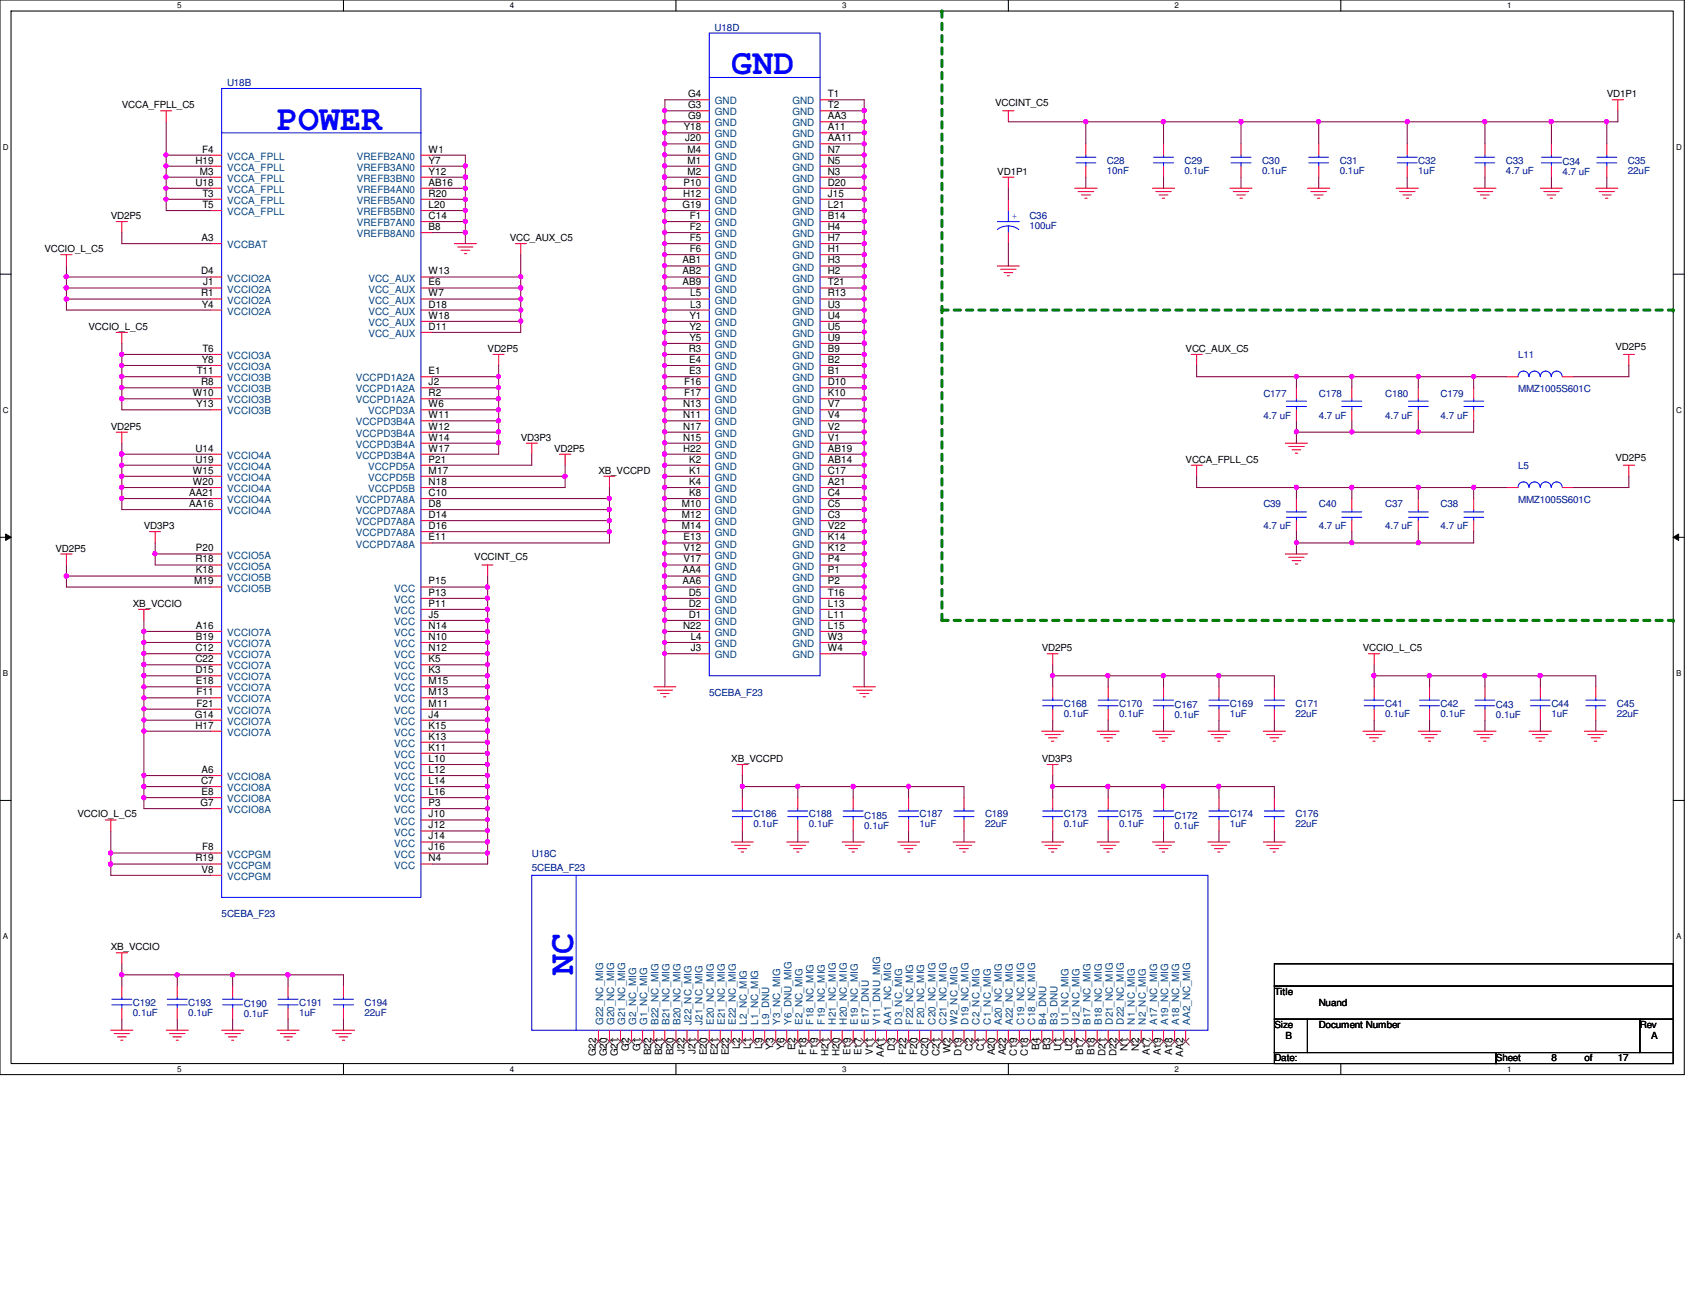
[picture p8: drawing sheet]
<svg xmlns="http://www.w3.org/2000/svg" width="279mm" height="216mm" viewBox="0 0 279 216" stroke-linecap="round" stroke-linejoin="round" font-family="sans-serif">
<defs><g id="words">
<g font-size="5.8" fill="#00f">
<text x="120.7" y="12.3">GND</text>
<text x="45.7" y="21.4">POWER</text>
<text x="94.6" y="160.9" transform="rotate(-90 94.6 160.9)">NC</text>
</g>
<g font-size="1.7">
<text x="113.6" y="16">G4</text>
<text x="113.6" y="17.9">G3</text>
<text x="136.6" y="17.9">T2</text>
<text x="136.6" y="16">T1</text>
<text x="112.9" y="21.5">Y18</text>
<text x="113.1" y="23.3">J20</text>
<text x="113.6" y="19.7">G9</text>
<text x="136.6" y="23.3">AA11</text>
<text x="136.6" y="21.5">A11</text>
<text x="136.6" y="19.7">AA3</text>
<text x="32.3" y="27">H19</text>
<text x="33" y="28.8">M3</text>
<text x="33.4" y="25.2">F4</text>
<text x="70.7" y="28.8">Y12</text>
<text x="70.7" y="27">Y7</text>
<text x="70.7" y="25.2">W1</text>
<text x="113.5" y="25.2">M4</text>
<text x="113.5" y="27">M1</text>
<text x="113.5" y="28.8">M2</text>
<text x="136.6" y="28.8">N3</text>
<text x="136.6" y="27">N5</text>
<text x="136.6" y="25.2">N7</text>
<text x="32.3" y="30.6">U18</text>
<text x="33.4" y="34.3">T5</text>
<text x="33.4" y="32.5">T3</text>
<text x="70.7" y="30.6">AB16</text>
<text x="70.7" y="34.3">L20</text>
<text x="70.7" y="32.5">R20</text>
<text x="112.6" y="34.3">G19</text>
<text x="112.7" y="32.5">H12</text>
<text x="112.8" y="30.6">P10</text>
<text x="136.6" y="34.3">L21</text>
<text x="136.6" y="32.5">J15</text>
<text x="136.6" y="30.6">D20</text>
<text x="33.3" y="39.8">A3</text>
<text x="70.7" y="36.2">C14</text>
<text x="70.7" y="38">B8</text>
<text x="113.8" y="36.2">F1</text>
<text x="113.8" y="38">F2</text>
<text x="113.8" y="39.8">F5</text>
<text x="113.8" y="41.6">F6</text>
<text x="136.6" y="41.6">H1</text>
<text x="136.6" y="39.8">H7</text>
<text x="136.6" y="38">H4</text>
<text x="136.6" y="36.2">B14</text>
<text x="33.2" y="45.3">D4</text>
<text x="33.5" y="47.1">J1</text>
<text x="70.7" y="45.3">W13</text>
<text x="70.7" y="47.1">E6</text>
<text x="112.6" y="43.5">AB1</text>
<text x="112.6" y="45.3">AB2</text>
<text x="112.6" y="47.1">AB9</text>
<text x="136.6" y="47.1">T21</text>
<text x="136.6" y="45.3">H2</text>
<text x="136.6" y="43.5">H3</text>
<text x="33.2" y="48.9">R1</text>
<text x="33.3" y="50.8">Y4</text>
<text x="70.7" y="48.9">W7</text>
<text x="70.7" y="50.8">D18</text>
<text x="70.7" y="52.6">W18</text>
<text x="113.8" y="52.6">Y1</text>
<text x="113.9" y="48.9">L5</text>
<text x="113.9" y="50.8">L3</text>
<text x="136.6" y="52.6">U4</text>
<text x="136.6" y="50.8">U3</text>
<text x="136.6" y="48.9">R13</text>
<text x="33.3" y="59.9">Y8</text>
<text x="33.4" y="58.1">T6</text>
<text x="70.7" y="54.4">D11</text>
<text x="113.7" y="58.1">R3</text>
<text x="113.7" y="59.9">E4</text>
<text x="113.8" y="54.4">Y2</text>
<text x="113.8" y="56.3">Y5</text>
<text x="136.6" y="59.9">B2</text>
<text x="136.6" y="58.1">B9</text>
<text x="136.6" y="56.3">U9</text>
<text x="136.6" y="54.4">U5</text>
<text x="31.8" y="65.4">W10</text>
<text x="32.5" y="61.8">T11</text>
<text x="33.2" y="63.6">R8</text>
<text x="70.7" y="65.4">R2</text>
<text x="70.7" y="61.8">E1</text>
<text x="70.7" y="63.6">J2</text>
<text x="112.9" y="63.6">F16</text>
<text x="112.9" y="65.4">F17</text>
<text x="113.7" y="61.8">E3</text>
<text x="136.6" y="65.4">K10</text>
<text x="136.6" y="63.6">D10</text>
<text x="136.6" y="61.8">B1</text>
<text x="32.4" y="67.2">Y13</text>
<text x="70.7" y="67.2">W6</text>
<text x="70.7" y="70.9">W12</text>
<text x="70.7" y="69">W11</text>
<text x="112.7" y="67.2">N13</text>
<text x="112.7" y="69">N11</text>
<text x="112.7" y="70.9">N17</text>
<text x="136.6" y="70.9">V2</text>
<text x="136.6" y="69">V4</text>
<text x="136.6" y="67.2">V7</text>
<text x="32.3" y="76.4">U19</text>
<text x="32.3" y="74.5">U14</text>
<text x="70.7" y="76.4">P21</text>
<text x="70.7" y="74.5">W17</text>
<text x="70.7" y="72.7">W14</text>
<text x="112.7" y="72.7">N15</text>
<text x="112.7" y="74.5">H22</text>
<text x="113.7" y="76.4">K2</text>
<text x="136.6" y="76.4">AB14</text>
<text x="136.6" y="74.5">AB19</text>
<text x="136.6" y="72.7">V1</text>
<text x="31.2" y="81.9">AA21</text>
<text x="31.2" y="83.7">AA16</text>
<text x="31.8" y="80.1">W20</text>
<text x="31.8" y="78.2">W15</text>
<text x="70.7" y="80.1">N18</text>
<text x="70.7" y="78.2">M17</text>
<text x="70.7" y="83.7">D8</text>
<text x="70.7" y="81.9">C10</text>
<text x="112.5" y="83.7">M10</text>
<text x="113.7" y="78.2">K1</text>
<text x="113.7" y="80.1">K4</text>
<text x="113.7" y="81.9">K8</text>
<text x="136.6" y="83.7">C5</text>
<text x="136.6" y="81.9">C4</text>
<text x="136.6" y="80.1">A21</text>
<text x="136.6" y="78.2">C17</text>
<text x="70.7" y="89.2">E11</text>
<text x="70.7" y="85.5">D14</text>
<text x="70.7" y="87.3">D16</text>
<text x="112.5" y="85.5">M12</text>
<text x="112.5" y="87.3">M14</text>
<text x="112.8" y="89.2">E13</text>
<text x="136.6" y="89.2">K14</text>
<text x="136.6" y="87.3">V22</text>
<text x="136.6" y="85.5">C3</text>
<text x="32.3" y="92.8">R18</text>
<text x="32.3" y="91">P20</text>
<text x="32.3" y="94.7">K18</text>
<text x="112.6" y="94.7">AA4</text>
<text x="112.8" y="91">V12</text>
<text x="112.8" y="92.8">V17</text>
<text x="136.6" y="94.7">P1</text>
<text x="136.6" y="92.8">P4</text>
<text x="136.6" y="91">K12</text>
<text x="32" y="96.5">M19</text>
<text x="70.7" y="100.2">P11</text>
<text x="70.7" y="98.3">P13</text>
<text x="70.7" y="96.5">P15</text>
<text x="112.6" y="96.5">AA6</text>
<text x="113.7" y="98.3">D5</text>
<text x="113.7" y="100.2">D2</text>
<text x="113.7" y="102">D1</text>
<text x="136.6" y="102">L11</text>
<text x="136.6" y="100.2">L13</text>
<text x="136.6" y="98.3">T16</text>
<text x="136.6" y="96.5">P2</text>
<text x="32.3" y="107.5">C12</text>
<text x="32.3" y="105.6">B19</text>
<text x="32.3" y="103.8">A16</text>
<text x="70.7" y="102.1">J5</text>
<text x="70.7" y="107.5">N12</text>
<text x="70.7" y="105.6">N10</text>
<text x="70.7" y="103.8">N14</text>
<text x="112.7" y="103.8">N22</text>
<text x="114" y="107.5">J3</text>
<text x="114" y="105.7">L4</text>
<text x="136.6" y="107.5">W4</text>
<text x="136.6" y="105.6">W3</text>
<text x="136.6" y="103.8">L15</text>
<text x="32.3" y="109.3">C22</text>
<text x="32.3" y="111.1">D15</text>
<text x="32.3" y="112.9">E18</text>
<text x="70.7" y="111.1">K3</text>
<text x="70.7" y="109.3">K5</text>
<text x="70.7" y="112.9">M15</text>
<text x="32.2" y="118.4">G14</text>
<text x="32.4" y="114.8">F11</text>
<text x="32.4" y="116.6">F21</text>
<text x="70.7" y="116.6">M11</text>
<text x="70.7" y="114.8">M13</text>
<text x="70.7" y="118.4">J4</text>
<text x="32.3" y="120.3">H17</text>
<text x="70.7" y="125.8">L10</text>
<text x="70.7" y="122.1">K13</text>
<text x="70.7" y="123.9">K11</text>
<text x="70.7" y="120.3">K15</text>
<text x="33.2" y="129.4">C7</text>
<text x="33.3" y="131.2">E8</text>
<text x="33.3" y="127.6">A6</text>
<text x="70.7" y="129.4">L14</text>
<text x="70.7" y="131.2">L16</text>
<text x="70.7" y="127.6">L12</text>
<text x="33.1" y="133.1">G7</text>
<text x="70.7" y="133.1">P3</text>
<text x="70.7" y="136.7">J12</text>
<text x="70.7" y="134.9">J10</text>
<text x="32.3" y="142.2">R19</text>
<text x="33.4" y="140.4">F8</text>
<text x="70.7" y="140.4">J16</text>
<text x="70.7" y="138.6">J14</text>
<text x="70.7" y="142.2">N4</text>
<text x="33.3" y="144.1">V8</text>
<text x="103.8" y="173.5" transform="rotate(-90 103.8 173.5)">G2</text>
<text x="105.6" y="173.5" transform="rotate(-90 105.6 173.5)">G1</text>
<text x="112.9" y="173.9" transform="rotate(-90 112.9 173.9)">J22</text>
<text x="114.8" y="173.9" transform="rotate(-90 114.8 173.9)">J21</text>
<text x="122.1" y="173.1" transform="rotate(-90 122.1 173.1)">L2</text>
<text x="123.9" y="173.1" transform="rotate(-90 123.9 173.1)">L1</text>
<text x="125.8" y="173.1" transform="rotate(-90 125.8 173.1)">L9</text>
<text x="127.6" y="173.3" transform="rotate(-90 127.6 173.3)">Y3</text>
<text x="129.4" y="173.3" transform="rotate(-90 129.4 173.3)">Y6</text>
<text x="131.2" y="173.3" transform="rotate(-90 131.2 173.3)">E2</text>
<text x="147.7" y="173.4" transform="rotate(-90 147.7 173.4)">D3</text>
<text x="156.8" y="173.7" transform="rotate(-90 156.8 173.7)">W2</text>
<text x="160.5" y="173.4" transform="rotate(-90 160.5 173.4)">C2</text>
<text x="162.3" y="173.4" transform="rotate(-90 162.3 173.4)">C1</text>
<text x="171.5" y="173.3" transform="rotate(-90 171.5 173.3)">B4</text>
<text x="173.3" y="173.3" transform="rotate(-90 173.3 173.3)">B3</text>
<text x="175.1" y="173.4" transform="rotate(-90 175.1 173.4)">U1</text>
<text x="177" y="173.4" transform="rotate(-90 177 173.4)">U2</text>
<text x="186.1" y="173.4" transform="rotate(-90 186.1 173.4)">N1</text>
<text x="187.9" y="173.4" transform="rotate(-90 187.9 173.4)">N2</text>
<text x="98.3" y="174.4" transform="rotate(-90 98.3 174.4)">G22</text>
<text x="100.2" y="174.4" transform="rotate(-90 100.2 174.4)">G20</text>
<text x="102" y="174.4" transform="rotate(-90 102 174.4)">G21</text>
<text x="107.5" y="174.2" transform="rotate(-90 107.5 174.2)">B22</text>
<text x="109.3" y="174.2" transform="rotate(-90 109.3 174.2)">B21</text>
<text x="111.1" y="174.2" transform="rotate(-90 111.1 174.2)">B20</text>
<text x="116.6" y="174.2" transform="rotate(-90 116.6 174.2)">E20</text>
<text x="118.4" y="174.2" transform="rotate(-90 118.4 174.2)">E21</text>
<text x="120.3" y="174.2" transform="rotate(-90 120.3 174.2)">E22</text>
<text x="133.1" y="174.1" transform="rotate(-90 133.1 174.1)">F18</text>
<text x="134.9" y="174.1" transform="rotate(-90 134.9 174.1)">F19</text>
<text x="136.7" y="174.3" transform="rotate(-90 136.7 174.3)">H21</text>
<text x="138.6" y="174.3" transform="rotate(-90 138.6 174.3)">H20</text>
<text x="140.4" y="174.2" transform="rotate(-90 140.4 174.2)">E19</text>
<text x="142.2" y="174.2" transform="rotate(-90 142.2 174.2)">E17</text>
<text x="144.1" y="174.2" transform="rotate(-90 144.1 174.2)">V11</text>
<text x="145.9" y="174.4" transform="rotate(-90 145.9 174.4)">AA1</text>
<text x="149.5" y="174.1" transform="rotate(-90 149.5 174.1)">F22</text>
<text x="151.3" y="174.1" transform="rotate(-90 151.3 174.1)">F20</text>
<text x="153.2" y="174.3" transform="rotate(-90 153.2 174.3)">C20</text>
<text x="155" y="174.3" transform="rotate(-90 155 174.3)">C21</text>
<text x="158.7" y="174.3" transform="rotate(-90 158.7 174.3)">D19</text>
<text x="164.2" y="174.2" transform="rotate(-90 164.2 174.2)">A20</text>
<text x="166" y="174.2" transform="rotate(-90 166 174.2)">A22</text>
<text x="167.8" y="174.3" transform="rotate(-90 167.8 174.3)">C19</text>
<text x="169.6" y="174.3" transform="rotate(-90 169.6 174.3)">C18</text>
<text x="178.8" y="174.2" transform="rotate(-90 178.8 174.2)">B17</text>
<text x="180.6" y="174.2" transform="rotate(-90 180.6 174.2)">B18</text>
<text x="182.5" y="174.3" transform="rotate(-90 182.5 174.3)">D21</text>
<text x="184.3" y="174.3" transform="rotate(-90 184.3 174.3)">D22</text>
<text x="189.8" y="174.2" transform="rotate(-90 189.8 174.2)">A17</text>
<text x="191.6" y="174.2" transform="rotate(-90 191.6 174.2)">A19</text>
<text x="193.4" y="174.2" transform="rotate(-90 193.4 174.2)">A18</text>
<text x="195.2" y="174.4" transform="rotate(-90 195.2 174.4)">AA2</text>
</g>
<g font-size="1.7" fill="#004080">
<text x="118" y="17.2">GND</text>
<text x="130.8" y="17.2">GND</text>
<text x="118" y="19">GND</text>
<text x="118" y="20.9">GND</text>
<text x="118" y="22.7">GND</text>
<text x="130.8" y="22.7">GND</text>
<text x="130.8" y="20.9">GND</text>
<text x="130.8" y="19">GND</text>
<text x="37.5" y="28.2">VCCA_FPLL</text>
<text x="37.5" y="26.4">VCCA_FPLL</text>
<text x="58.9" y="28.2">VREFB3AN0</text>
<text x="58.9" y="26.4">VREFB2AN0</text>
<text x="118" y="24.5">GND</text>
<text x="118" y="26.4">GND</text>
<text x="118" y="28.2">GND</text>
<text x="130.8" y="28.2">GND</text>
<text x="130.8" y="26.4">GND</text>
<text x="130.8" y="24.5">GND</text>
<text x="37.5" y="30">VCCA_FPLL</text>
<text x="37.5" y="31.8">VCCA_FPLL</text>
<text x="37.5" y="35.5">VCCA_FPLL</text>
<text x="37.5" y="33.7">VCCA_FPLL</text>
<text x="58.9" y="30">VREFB3BN0</text>
<text x="58.9" y="31.8">VREFB4AN0</text>
<text x="58.9" y="35.5">VREFB5BN0</text>
<text x="58.9" y="33.7">VREFB5AN0</text>
<text x="118" y="30">GND</text>
<text x="118" y="31.8">GND</text>
<text x="118" y="33.7">GND</text>
<text x="118" y="35.5">GND</text>
<text x="130.8" y="35.5">GND</text>
<text x="130.8" y="33.7">GND</text>
<text x="130.8" y="31.8">GND</text>
<text x="130.8" y="30">GND</text>
<text x="37.5" y="41">VCCBAT</text>
<text x="58.9" y="37.3">VREFB7AN0</text>
<text x="58.9" y="39.2">VREFB8AN0</text>
<text x="118" y="37.3">GND</text>
<text x="118" y="39.2">GND</text>
<text x="118" y="41">GND</text>
<text x="130.8" y="41">GND</text>
<text x="130.8" y="39.2">GND</text>
<text x="130.8" y="37.3">GND</text>
<text x="37.5" y="46.5">VCCIO2A</text>
<text x="60.8" y="46.5">VCC_AUX</text>
<text x="118" y="42.8">GND</text>
<text x="118" y="44.7">GND</text>
<text x="118" y="46.5">GND</text>
<text x="130.8" y="46.5">GND</text>
<text x="130.8" y="44.7">GND</text>
<text x="130.8" y="42.8">GND</text>
<text x="37.5" y="51.9">VCCIO2A</text>
<text x="37.5" y="50.1">VCCIO2A</text>
<text x="37.5" y="48.3">VCCIO2A</text>
<text x="60.8" y="48.3">VCC_AUX</text>
<text x="60.8" y="50.1">VCC_AUX</text>
<text x="60.8" y="51.9">VCC_AUX</text>
<text x="60.8" y="53.8">VCC_AUX</text>
<text x="118" y="48.3">GND</text>
<text x="118" y="50.1">GND</text>
<text x="118" y="51.9">GND</text>
<text x="118" y="53.8">GND</text>
<text x="130.8" y="53.8">GND</text>
<text x="130.8" y="51.9">GND</text>
<text x="130.8" y="50.1">GND</text>
<text x="130.8" y="48.3">GND</text>
<text x="37.5" y="59.3">VCCIO3A</text>
<text x="60.8" y="55.6">VCC_AUX</text>
<text x="118" y="55.6">GND</text>
<text x="118" y="57.4">GND</text>
<text x="118" y="59.3">GND</text>
<text x="130.8" y="59.3">GND</text>
<text x="130.8" y="57.4">GND</text>
<text x="130.8" y="55.6">GND</text>
<text x="37.5" y="61.1">VCCIO3A</text>
<text x="37.5" y="64.8">VCCIO3B</text>
<text x="37.5" y="62.9">VCCIO3B</text>
<text x="58.7" y="62.9">VCCPD1A2A</text>
<text x="58.7" y="64.8">VCCPD1A2A</text>
<text x="118" y="61.1">GND</text>
<text x="118" y="62.9">GND</text>
<text x="118" y="64.8">GND</text>
<text x="130.8" y="64.8">GND</text>
<text x="130.8" y="62.9">GND</text>
<text x="130.8" y="61.1">GND</text>
<text x="37.5" y="68.4">VCCIO3B</text>
<text x="37.5" y="66.6">VCCIO3B</text>
<text x="58.7" y="66.6">VCCPD1A2A</text>
<text x="58.7" y="70.2">VCCPD3B4A</text>
<text x="60.7" y="68.4">VCCPD3A</text>
<text x="118" y="66.6">GND</text>
<text x="118" y="68.4">GND</text>
<text x="118" y="70.2">GND</text>
<text x="130.8" y="70.2">GND</text>
<text x="130.8" y="68.4">GND</text>
<text x="130.8" y="66.6">GND</text>
<text x="37.5" y="77.6">VCCIO4A</text>
<text x="37.5" y="75.7">VCCIO4A</text>
<text x="58.7" y="75.7">VCCPD3B4A</text>
<text x="58.7" y="73.9">VCCPD3B4A</text>
<text x="58.7" y="72.1">VCCPD3B4A</text>
<text x="60.7" y="77.6">VCCPD5A</text>
<text x="118" y="72.1">GND</text>
<text x="118" y="73.9">GND</text>
<text x="118" y="75.7">GND</text>
<text x="118" y="77.6">GND</text>
<text x="130.8" y="77.6">GND</text>
<text x="130.8" y="75.7">GND</text>
<text x="130.8" y="73.9">GND</text>
<text x="130.8" y="72.1">GND</text>
<text x="37.5" y="83.1">VCCIO4A</text>
<text x="37.5" y="81.2">VCCIO4A</text>
<text x="37.5" y="79.4">VCCIO4A</text>
<text x="58.7" y="83.1">VCCPD7A8A</text>
<text x="60.7" y="81.2">VCCPD5B</text>
<text x="60.7" y="79.4">VCCPD5B</text>
<text x="118" y="79.4">GND</text>
<text x="118" y="81.2">GND</text>
<text x="118" y="83.1">GND</text>
<text x="130.8" y="83.1">GND</text>
<text x="130.8" y="81.2">GND</text>
<text x="130.8" y="79.4">GND</text>
<text x="37.5" y="84.9">VCCIO4A</text>
<text x="58.7" y="84.9">VCCPD7A8A</text>
<text x="58.7" y="86.7">VCCPD7A8A</text>
<text x="58.7" y="88.5">VCCPD7A8A</text>
<text x="118" y="84.9">GND</text>
<text x="118" y="86.7">GND</text>
<text x="118" y="88.5">GND</text>
<text x="130.8" y="88.5">GND</text>
<text x="130.8" y="86.7">GND</text>
<text x="130.8" y="84.9">GND</text>
<text x="37.5" y="92.2">VCCIO5A</text>
<text x="37.5" y="95.8">VCCIO5B</text>
<text x="37.5" y="94">VCCIO5A</text>
<text x="58.7" y="90.4">VCCPD7A8A</text>
<text x="118" y="90.4">GND</text>
<text x="118" y="92.2">GND</text>
<text x="118" y="94">GND</text>
<text x="118" y="95.8">GND</text>
<text x="130.8" y="95.8">GND</text>
<text x="130.8" y="94">GND</text>
<text x="130.8" y="92.2">GND</text>
<text x="130.8" y="90.4">GND</text>
<text x="37.5" y="97.7">VCCIO5B</text>
<text x="65.1" y="101.3">VCC</text>
<text x="65.1" y="99.5">VCC</text>
<text x="65.1" y="97.7">VCC</text>
<text x="118" y="97.7">GND</text>
<text x="118" y="99.5">GND</text>
<text x="118" y="101.3">GND</text>
<text x="130.8" y="101.3">GND</text>
<text x="130.8" y="99.5">GND</text>
<text x="130.8" y="97.7">GND</text>
<text x="37.5" y="106.8">VCCIO7A</text>
<text x="37.5" y="105">VCCIO7A</text>
<text x="65.1" y="103.2">VCC</text>
<text x="65.1" y="106.8">VCC</text>
<text x="65.1" y="105">VCC</text>
<text x="118" y="103.2">GND</text>
<text x="118" y="105">GND</text>
<text x="118" y="106.8">GND</text>
<text x="130.8" y="106.8">GND</text>
<text x="130.8" y="105">GND</text>
<text x="130.8" y="103.2">GND</text>
<text x="37.5" y="110.5">VCCIO7A</text>
<text x="37.5" y="108.7">VCCIO7A</text>
<text x="37.5" y="112.3">VCCIO7A</text>
<text x="65.1" y="108.7">VCC</text>
<text x="65.1" y="112.3">VCC</text>
<text x="65.1" y="110.5">VCC</text>
<text x="118" y="108.7">GND</text>
<text x="130.8" y="108.7">GND</text>
<text x="37.5" y="119.6">VCCIO7A</text>
<text x="37.5" y="116">VCCIO7A</text>
<text x="37.5" y="114.1">VCCIO7A</text>
<text x="37.5" y="117.8">VCCIO7A</text>
<text x="65.1" y="117.8">VCC</text>
<text x="65.1" y="116">VCC</text>
<text x="65.1" y="114.1">VCC</text>
<text x="65.1" y="119.6">VCC</text>
<text x="37.5" y="121.5">VCCIO7A</text>
<text x="65.1" y="123.3">VCC</text>
<text x="65.1" y="125.1">VCC</text>
<text x="65.1" y="121.5">VCC</text>
<text x="37.5" y="130.6">VCCIO8A</text>
<text x="37.5" y="128.8">VCCIO8A</text>
<text x="65.1" y="130.6">VCC</text>
<text x="65.1" y="127">VCC</text>
<text x="65.1" y="128.8">VCC</text>
<text x="37.5" y="134.2">VCCIO8A</text>
<text x="37.5" y="132.4">VCCIO8A</text>
<text x="65.1" y="132.4">VCC</text>
<text x="65.1" y="134.2">VCC</text>
<text x="65.1" y="137.9">VCC</text>
<text x="65.1" y="136.1">VCC</text>
<text x="37.5" y="141.6">VCCPGM</text>
<text x="37.5" y="143.4">VCCPGM</text>
<text x="65.1" y="141.6">VCC</text>
<text x="65.1" y="139.7">VCC</text>
<text x="65.1" y="143.4">VCC</text>
<text x="37.5" y="145.2">VCCPGM</text>
<text x="99.5" y="169.1" transform="rotate(-90 99.5 169.1)">G22_NC_MIG</text>
<text x="101.3" y="169.1" transform="rotate(-90 101.3 169.1)">G20_NC_MIG</text>
<text x="103.2" y="169.1" transform="rotate(-90 103.2 169.1)">G21_NC_MIG</text>
<text x="105" y="169.1" transform="rotate(-90 105 169.1)">G2_NC_MIG</text>
<text x="106.8" y="169.1" transform="rotate(-90 106.8 169.1)">G1_NC_MIG</text>
<text x="108.7" y="169.1" transform="rotate(-90 108.7 169.1)">B22_NC_MIG</text>
<text x="110.5" y="169.1" transform="rotate(-90 110.5 169.1)">B21_NC_MIG</text>
<text x="112.3" y="169.1" transform="rotate(-90 112.3 169.1)">B20_NC_MIG</text>
<text x="114.1" y="169.1" transform="rotate(-90 114.1 169.1)">J22_NC_MIG</text>
<text x="116" y="169.1" transform="rotate(-90 116 169.1)">J21_NC_MIG</text>
<text x="117.8" y="169.1" transform="rotate(-90 117.8 169.1)">E20_NC_MIG</text>
<text x="119.6" y="169.1" transform="rotate(-90 119.6 169.1)">E21_NC_MIG</text>
<text x="121.5" y="169.1" transform="rotate(-90 121.5 169.1)">E22_NC_MIG</text>
<text x="123.3" y="169.1" transform="rotate(-90 123.3 169.1)">L2_NC_MIG</text>
<text x="125.1" y="169.1" transform="rotate(-90 125.1 169.1)">L1_NC_MIG</text>
<text x="127" y="169.1" transform="rotate(-90 127 169.1)">L9_DNU</text>
<text x="128.8" y="169.1" transform="rotate(-90 128.8 169.1)">Y3_NC_MIG</text>
<text x="130.6" y="169.1" transform="rotate(-90 130.6 169.1)">Y6_DNU_MIG</text>
<text x="132.4" y="169.1" transform="rotate(-90 132.4 169.1)">E2_NC_MIG</text>
<text x="134.2" y="169.1" transform="rotate(-90 134.2 169.1)">F18_NC_MIG</text>
<text x="136.1" y="169.1" transform="rotate(-90 136.1 169.1)">F19_NC_MIG</text>
<text x="137.9" y="169.1" transform="rotate(-90 137.9 169.1)">H21_NC_MIG</text>
<text x="139.7" y="169.1" transform="rotate(-90 139.7 169.1)">H20_NC_MIG</text>
<text x="141.6" y="169.1" transform="rotate(-90 141.6 169.1)">E19_NC_MIG</text>
<text x="143.4" y="169.1" transform="rotate(-90 143.4 169.1)">E17_DNU</text>
<text x="145.2" y="169.1" transform="rotate(-90 145.2 169.1)">V11_DNU_MIG</text>
<text x="147.1" y="169.1" transform="rotate(-90 147.1 169.1)">AA1_NC_MIG</text>
<text x="148.9" y="169.1" transform="rotate(-90 148.9 169.1)">D3_NC_MIG</text>
<text x="150.7" y="169.1" transform="rotate(-90 150.7 169.1)">F22_NC_MIG</text>
<text x="152.5" y="169.1" transform="rotate(-90 152.5 169.1)">F20_NC_MIG</text>
<text x="154.4" y="169.1" transform="rotate(-90 154.4 169.1)">C20_NC_MIG</text>
<text x="156.2" y="169.1" transform="rotate(-90 156.2 169.1)">C21_NC_MIG</text>
<text x="158" y="169.1" transform="rotate(-90 158 169.1)">W2_NC_MIG</text>
<text x="159.9" y="169.1" transform="rotate(-90 159.9 169.1)">D19_NC_MIG</text>
<text x="161.7" y="169.1" transform="rotate(-90 161.7 169.1)">C2_NC_MIG</text>
<text x="163.5" y="169.1" transform="rotate(-90 163.5 169.1)">C1_NC_MIG</text>
<text x="165.4" y="169.1" transform="rotate(-90 165.4 169.1)">A20_NC_MIG</text>
<text x="167.2" y="169.1" transform="rotate(-90 167.2 169.1)">A22_NC_MIG</text>
<text x="169" y="169.1" transform="rotate(-90 169 169.1)">C19_NC_MIG</text>
<text x="170.8" y="169.1" transform="rotate(-90 170.8 169.1)">C18_NC_MIG</text>
<text x="172.7" y="169.1" transform="rotate(-90 172.7 169.1)">B4_DNU</text>
<text x="174.5" y="169.1" transform="rotate(-90 174.5 169.1)">B3_DNU</text>
<text x="176.3" y="169.1" transform="rotate(-90 176.3 169.1)">U1_NC_MIG</text>
<text x="178.1" y="169.1" transform="rotate(-90 178.1 169.1)">U2_NC_MIG</text>
<text x="180" y="169.1" transform="rotate(-90 180 169.1)">B17_NC_MIG</text>
<text x="181.8" y="169.1" transform="rotate(-90 181.8 169.1)">B18_NC_MIG</text>
<text x="183.6" y="169.1" transform="rotate(-90 183.6 169.1)">D21_NC_MIG</text>
<text x="185.5" y="169.1" transform="rotate(-90 185.5 169.1)">D22_NC_MIG</text>
<text x="187.3" y="169.1" transform="rotate(-90 187.3 169.1)">N1_NC_MIG</text>
<text x="189.1" y="169.1" transform="rotate(-90 189.1 169.1)">N2_NC_MIG</text>
<text x="191" y="169.1" transform="rotate(-90 191 169.1)">A17_NC_MIG</text>
<text x="192.8" y="169.1" transform="rotate(-90 192.8 169.1)">A19_NC_MIG</text>
<text x="194.6" y="169.1" transform="rotate(-90 194.6 169.1)">A18_NC_MIG</text>
<text x="196.4" y="169.1" transform="rotate(-90 196.4 169.1)">AA2_NC_MIG</text>
</g>
<g font-size="1.6" fill="#000080">
<text x="117.9" y="5.1">U18D</text>
<text x="37.5" y="14.2">U18B</text>
<text x="182.7" y="27.1">C28</text>
<text x="182.7" y="28.7">10nF</text>
<text x="195.5" y="27.1">C29</text>
<text x="195.5" y="28.7">0.1uF</text>
<text x="208.3" y="27.1">C30</text>
<text x="208.3" y="28.7">0.1uF</text>
<text x="221.1" y="27.1">C31</text>
<text x="221.1" y="28.7">0.1uF</text>
<text x="234.1" y="27.1">C32</text>
<text x="234.1" y="28.7">1uF</text>
<text x="248.5" y="27.1">C33</text>
<text x="248.5" y="28.7">4.7 uF</text>
<text x="257.9" y="27.2">C34</text>
<text x="257.9" y="28.9">4.7 uF</text>
<text x="268.6" y="27.1">C35</text>
<text x="268.6" y="28.7">22uF</text>
<text x="169.9" y="36.2">C36</text>
<text x="169.9" y="37.8">100uF</text>
<text x="250.5" y="59.1">L11</text>
<text x="208.5" y="65.4">C177</text>
<text x="217.6" y="65.4">C178</text>
<text x="228.6" y="65.4">C180</text>
<text x="237.7" y="65.4">C179</text>
<text x="250.5" y="64.7">MMZ1005S601C</text>
<text x="208.5" y="69.1">4.7 uF</text>
<text x="217.6" y="69.1">4.7 uF</text>
<text x="228.6" y="69.1">4.7 uF</text>
<text x="237.7" y="69.1">4.7 uF</text>
<text x="250.5" y="77.3">L5</text>
<text x="208.5" y="83.7">C39</text>
<text x="217.6" y="83.7">C40</text>
<text x="228.6" y="83.7">C37</text>
<text x="237.7" y="83.7">C38</text>
<text x="250.5" y="83">MMZ1005S601C</text>
<text x="208.5" y="87.4">4.7 uF</text>
<text x="217.6" y="87.4">4.7 uF</text>
<text x="228.6" y="87.4">4.7 uF</text>
<text x="237.7" y="87.4">4.7 uF</text>
<text x="117.1" y="114.8">5CEBA_F23</text>
<text x="175.6" y="116.6">C168</text>
<text x="175.6" y="118.3">0.1uF</text>
<text x="184.7" y="116.6">C170</text>
<text x="184.7" y="118.3">0.1uF</text>
<text x="193.8" y="116.8">C167</text>
<text x="193.8" y="118.5">0.1uF</text>
<text x="203" y="116.6">C169</text>
<text x="203" y="118.3">1uF</text>
<text x="213.8" y="116.6">C171</text>
<text x="213.8" y="118.3">22uF</text>
<text x="228.6" y="116.6">C41</text>
<text x="228.6" y="118.3">0.1uF</text>
<text x="237.7" y="116.6">C42</text>
<text x="237.7" y="118.3">0.1uF</text>
<text x="246.9" y="116.8">C43</text>
<text x="246.9" y="118.5">0.1uF</text>
<text x="256" y="116.6">C44</text>
<text x="256" y="118.3">1uF</text>
<text x="266.8" y="116.6">C45</text>
<text x="266.8" y="118.3">22uF</text>
<text x="124.3" y="134.9">C186</text>
<text x="124.3" y="136.6">0.1uF</text>
<text x="133.5" y="134.9">C188</text>
<text x="133.5" y="136.6">0.1uF</text>
<text x="142.6" y="135.1">C185</text>
<text x="142.6" y="136.8">0.1uF</text>
<text x="151.8" y="134.9">C187</text>
<text x="151.8" y="136.6">1uF</text>
<text x="162.6" y="134.9">C189</text>
<text x="162.6" y="136.6">22uF</text>
<text x="175.6" y="134.9">C173</text>
<text x="175.6" y="136.6">0.1uF</text>
<text x="184.7" y="134.9">C175</text>
<text x="184.7" y="136.6">0.1uF</text>
<text x="193.8" y="135.1">C172</text>
<text x="193.8" y="136.8">0.1uF</text>
<text x="203" y="134.9">C174</text>
<text x="203" y="136.6">1uF</text>
<text x="213.8" y="134.9">C176</text>
<text x="213.8" y="136.6">22uF</text>
<text x="87.8" y="143.7">5CEBA_F23</text>
<text x="87.8" y="141.5">U18C</text>
<text x="36.6" y="151.4">5CEBA_F23</text>
<text x="21.9" y="166">C192</text>
<text x="21.9" y="167.7">0.1uF</text>
<text x="31.1" y="166">C193</text>
<text x="31.1" y="167.7">0.1uF</text>
<text x="40.2" y="166.2">C190</text>
<text x="40.2" y="167.9">0.1uF</text>
<text x="49.4" y="166">C191</text>
<text x="49.4" y="167.7">1uF</text>
<text x="60.2" y="166">C194</text>
<text x="60.2" y="167.7">22uF</text>
</g>
<g font-size="1.6">
<text x="20.1" y="17.9">VCCA_FPLL_C5</text>
<text x="164.2" y="17.5">VCCINT_C5</text>
<text x="265.2" y="16">VD1P1</text>
<text x="164.6" y="28.9">VD1P1</text>
<text x="7.3" y="41.7">VCCIO_L_C5</text>
<text x="18.3" y="36.2">VD2P5</text>
<text x="84.1" y="39.8">VCC_AUX_C5</text>
<text x="14.6" y="54.5">VCCIO_L_C5</text>
<text x="80.5" y="58.1">VD2P5</text>
<text x="195.7" y="58.1">VCC_AUX_C5</text>
<text x="266.6" y="57.7">VD2P5</text>
<text x="18.3" y="70.9">VD2P5</text>
<text x="85.9" y="72.8">VD3P3</text>
<text x="91.4" y="74.6">VD2P5</text>
<text x="195.7" y="76.4">VCCA_FPLL_C5</text>
<text x="266.6" y="76">VD2P5</text>
<text x="98.8" y="78.2">XB_VCCPD</text>
<text x="23.7" y="87.4">VD3P3</text>
<text x="9.1" y="91.1">VD2P5</text>
<text x="78.3" y="92.5">VCCINT_C5</text>
<text x="21.9" y="100.2">XB_VCCIO</text>
<text x="171.9" y="107.5">VD2P5</text>
<text x="224.9" y="107.5">VCCIO_L_C5</text>
<text x="120.7" y="125.8">XB_VCCPD</text>
<text x="171.9" y="125.8">VD3P3</text>
<text x="12.8" y="134.9">VCCIO_L_C5</text>
<text x="18.3" y="156.9">XB_VCCIO</text>
<text x="210.3" y="164.2">Title</text>
<text x="217.6" y="166">Nuand</text>
<text x="210.3" y="169.7">Size</text>
<text x="212.1" y="171.5">B</text>
<text x="217.6" y="169.7">Document Number</text>
<text x="270.6" y="169.7">Rev</text>
<text x="272.5" y="171.5">A</text>
<text x="210.3" y="175.2">Date:</text>
<text x="246.9" y="175.2">Sheet</text>
<text x="256" y="175.2">8</text>
<text x="261.5" y="175.2">of</text>
<text x="267" y="175.2">17</text>
</g>
<text font-size="1.6" fill="#00f" x="167" y="36.2">+</text>
<g font-size="1.3">
<text x="29.3" y="1.4">5</text>
<text x="84.1" y="1.4">4</text>
<text x="139" y="1.4">3</text>
<text x="193.8" y="1.4">2</text>
<text x="248.7" y="1.4">1</text>
<text x=".5" y="24.7">D</text>
<text x="276.6" y="24.7">D</text>
<text x=".5" y="68.2">C</text>
<text x="276.6" y="68.2">C</text>
<text x=".5" y="111.6">B</text>
<text x="276.6" y="111.6">B</text>
<text x=".5" y="155">A</text>
<text x="276.6" y="155">A</text>
<text x="29.3" y="177">5</text>
<text x="84.1" y="177">4</text>
<text x="139" y="177">3</text>
<text x="193.8" y="177">2</text>
<text x="248.7" y="177">1</text>
</g>
</g></defs>
<path d="M0 0h278v177.4h-278zM1.8 1.8h274.3v173.8h-274.3z" fill="none" stroke="#000" stroke-width=".17"/>
<g fill="#fff">
<path d="M29.3 .2h.7v1.5h-.7z"/>
<path d="M29.3 175.8h.7v1.4h-.7z"/>
</g>
<path d="M56.7 0v1.8M56.7 175.6v1.8" fill="none" stroke="#000" stroke-width=".17"/>
<g fill="#fff">
<path d="M84.1 .2h.7v1.5h-.7z"/>
<path d="M84.1 175.8h.7v1.4h-.7z"/>
</g>
<path d="M111.5 0v1.8M111.5 175.6v1.8" fill="none" stroke="#000" stroke-width=".17"/>
<g fill="#fff">
<path d="M139 .2h.7v1.5h-.7z"/>
<path d="M139 175.8h.7v1.4h-.7z"/>
</g>
<path d="M166.4 0v1.8M166.4 175.6v1.8" fill="none" stroke="#000" stroke-width=".17"/>
<g fill="#fff">
<path d="M193.8 .2h.8v1.5h-.8z"/>
<path d="M193.8 175.8h.8v1.4h-.8z"/>
</g>
<path d="M221.3 0v1.8M221.3 175.6v1.8" fill="none" stroke="#000" stroke-width=".17"/>
<g fill="#fff">
<path d="M248.7 .2h.7v1.5h-.7z"/>
<path d="M248.7 175.8h.7v1.4h-.7z"/>
<path d="M.5 23.5h.9v1.5h-.9z"/>
<path d="M276.6 23.5h.9v1.5h-.9z"/>
<path d="M.5 67h.9v1.5h-.9z"/>
<path d="M276.6 67h.9v1.5h-.9z"/>
</g>
<path d="M0 45.3h1.8M276.1 45.3h1.9" fill="none" stroke="#000" stroke-width=".17"/>
<g fill="#fff">
<path d="M.5 110.4h.8v1.5h-.8z"/>
<path d="M276.6 110.4h.9v1.5h-.9z"/>
</g>
<path d="M0 88.7h1.8M.9 88.1l.9 .6-.9 .5zM276.1 88.7h1.9M276.1 88.7l.9-.6v1.1z" fill="none" stroke="#000" stroke-width=".17"/>
<path d="M.9 88.1l.9 .6-.9 .5zM276.1 88.7l.9-.6v1.1z" fill="#000"/>
<g fill="#fff">
<path d="M.5 153.8h.8v1.5h-.8z"/>
<path d="M276.6 153.8h.9v1.5h-.9z"/>
</g>
<path d="M0 132.1h1.8M276.1 132.1h1.9" fill="none" stroke="#000" stroke-width=".17"/>
<path d="M155.4 51.2h120.7" fill="none" stroke="#008000" stroke-width=".51" stroke-dasharray="1 1"/>
<circle cx="276.1" cy="51.2" r=".25" fill="#008000" stroke-dasharray="1 1"/>
<path d="M155.4 102.4v-100.6" fill="none" stroke="#008000" stroke-width=".51" stroke-dasharray="1 1"/>
<circle cx="155.4" cy="1.8" r=".25" fill="#008000" stroke-dasharray="1 1"/>
<path d="M155.4 102.4h120.7" fill="none" stroke="#008000" stroke-width=".51" stroke-dasharray="1 1"/>
<circle cx="276.1" cy="102.4" r=".25" fill="#008000" stroke-dasharray="1 1"/>
<g fill="none" stroke="#f00" stroke-width=".17">
<path d="M26.5 18.3h1.8M27.4 18.3v1.8M115.2 16.5h1.9M115.2 18.3h1.9M135.3 18.3h1.9M135.3 16.5h1.9M165.5 18.3h1.8M166.4 18.3v1.8M266.1 16.5h1.8M267 16.5v1.8M19.2 36.6h1.8M20.1 36.6v1.8"/>
<path d="M34.8 29.3h1.8M34.8 27.4h1.8M34.8 25.6h1.8M34.8 31.1h1.8M34.8 34.8h1.8M34.8 32.9h1.8M69.5 29.3h1.8M69.5 27.4h1.8M69.5 25.6h1.8M69.5 36.6h1.8M69.5 31.1h1.8M69.5 38.4h1.8"/>
<path d="M69.5 34.8h1.8M69.5 32.9h1.8M115.2 20.1h1.9M115.2 21.9h1.9M115.2 23.7h1.9M115.2 25.6h1.9M115.2 27.4h1.9M115.2 29.3h1.9M115.2 31.1h1.9M115.2 32.9h1.9M115.2 34.8h1.9M115.2 36.6h1.9"/>
<path d="M115.2 38.4h1.9M135.3 38.4h1.9M135.3 36.6h1.9M135.3 34.8h1.9M135.3 32.9h1.9M135.3 31.1h1.9M135.3 29.3h1.9M135.3 27.4h1.9M135.3 25.6h1.9M135.3 23.7h1.9M135.3 21.9h1.9M135.3 20.1h1.9"/>
<path d="M165.5 29.3h1.8M166.4 29.3v1.8M166.4 32.9v1.9M166.4 38.4v1.8M177.4 31.1h3.7M177.9 31.6h2.6M178.5 32.2h1.5M179 32.7h.4M179.2 23.7v1.9M179.2 27.4v1.9M190.2 31.1h3.6M190.8 31.6h2.5"/>
<path d="M191.3 32.2h1.4M191.8 32.7h.4M192 23.7v1.9M192 27.4v1.9M203 31.1h3.6M203.5 31.6h2.6M204.1 32.2h1.4M204.6 32.7h.4M204.8 23.7v1.9M204.8 27.4v1.9M215.8 31.1h3.7M216.3 31.6h2.6"/>
<path d="M216.9 32.2h1.5M217.4 32.7h.4M217.6 23.7v1.9M217.6 27.4v1.9M230.4 31.1h3.7M231 31.6h2.5M231.5 32.2h1.5M232.1 32.7h.4M232.2 23.7v1.9M232.2 27.4v1.9M243.2 31.1h3.7M243.8 31.6h2.5"/>
<path d="M244.3 32.2h1.5M244.9 32.7h.3M245.1 23.7v1.9M245.1 27.4v1.9M254.2 31.1h3.7M254.8 31.6h2.5M255.3 32.2h1.5M255.8 32.7h.4M256 23.7v1.9M256 27.4v1.9M263.4 31.1h3.6M263.9 31.6h2.5"/>
<path d="M264.5 32.2h1.4M265 32.7h.3M265.2 23.7v1.9M265.2 27.4v1.9M10 42h1.9M11 42v1.9M19.2 54.9h1.8M20.1 54.9v1.8M34.8 51.2h1.8M34.8 49.4h1.8M34.8 45.7h1.8M34.8 47.5h1.8"/>
<path d="M34.8 40.2h1.8M34.8 58.5h1.8M69.5 45.7h1.8M69.5 47.5h1.8M69.5 49.4h1.8M69.5 51.2h1.8M69.5 54.9h1.8M69.5 53h1.8M75 40.2h3.6M75.5 40.8h2.6M76.1 41.3h1.4M76.6 41.9h.4"/>
<path d="M81.4 58.5h1.8M82.3 58.5v1.8M85 40.2h1.9M85.9 40.2v1.8M115.2 40.2h1.9M115.2 42h1.9M115.2 43.9h1.9M115.2 45.7h1.9M115.2 47.5h1.9M115.2 49.4h1.9M115.2 51.2h1.9M115.2 53h1.9"/>
<path d="M115.2 54.9h1.9M115.2 56.7h1.9M115.2 58.5h1.9M135.3 58.5h1.9M135.3 56.7h1.9M135.3 54.9h1.9M135.3 53h1.9M135.3 51.2h1.9M135.3 49.4h1.9M135.3 47.5h1.9M135.3 45.7h1.9M135.3 43.9h1.9"/>
<path d="M135.3 42h1.9M135.3 40.2h1.9M164.6 43.9h3.6M165.1 44.4h2.6M165.7 45h1.4M166.2 45.5h.4M196.6 58.5h1.8M197.5 58.5v1.8M267.9 58.5h1.8M268.8 58.5v1.8M19.2 71.3h1.8M20.1 71.3v1.9"/>
<path d="M34.8 67.6h1.8M34.8 60.3h1.8M34.8 64h1.8M34.8 76.8h1.8M34.8 78.6h1.8M34.8 65.8h1.8M34.8 75h1.8M34.8 62.2h1.8M69.5 65.8h1.8M69.5 75h1.8M69.5 73.2h1.8M69.5 71.3h1.8"/>
<path d="M69.5 69.5h1.8M69.5 62.2h1.8M69.5 76.8h1.8M69.5 78.6h1.8M69.5 64h1.8M69.5 67.6h1.8M86.9 73.2h1.8M87.8 73.2v1.8M92.3 75h1.9M93.3 75v1.8M99.7 78.6h1.8M100.6 78.6v1.9"/>
<path d="M115.2 60.3h1.9M115.2 62.2h1.9M115.2 64h1.9M115.2 65.8h1.9M115.2 67.6h1.9M115.2 69.5h1.9M115.2 71.3h1.9M115.2 73.2h1.9M115.2 75h1.9M115.2 76.8h1.9M115.2 78.6h1.9M135.3 78.6h1.9"/>
<path d="M135.3 76.8h1.9M135.3 75h1.9M135.3 73.2h1.9M135.3 71.3h1.9M135.3 69.5h1.9M135.3 67.6h1.9M135.3 65.8h1.9M135.3 64h1.9M135.3 62.2h1.9M135.3 60.3h1.9M196.6 76.8h1.8M197.5 76.8v1.8"/>
<path d="M212.1 73.2h3.7M212.7 73.7h2.5M213.2 74.3h1.5M213.8 74.8h.4M214 64v1.8M214 67.6v1.9M223.1 64v1.8M223.1 67.6v1.9M234.1 64v1.8M234.1 67.6v1.9M243.2 64v1.8M243.2 67.6v1.9"/>
<path d="M248.7 62.2h1.8M257.9 62.2h1.8M267.9 76.8h1.8M268.8 76.8v1.8M10 91.4h1.9M11 91.4v1.9M24.7 87.8h1.8M25.6 87.8v1.8M34.8 82.3h1.8M34.8 80.5h1.8M34.8 91.4h1.8M34.8 96.9h1.8"/>
<path d="M34.8 95.1h1.8M34.8 93.3h1.8M34.8 84.1h1.8M69.5 98.8h1.8M69.5 96.9h1.8M69.5 80.5h1.8M69.5 89.6h1.8M69.5 84.1h1.8M69.5 82.3h1.8M69.5 85.9h1.8M69.5 87.8h1.8M79.5 93.3h1.9"/>
<path d="M80.5 93.3v1.8M115.2 80.5h1.9M115.2 82.3h1.9M115.2 84.1h1.9M115.2 85.9h1.9M115.2 87.8h1.9M115.2 89.6h1.9M115.2 91.4h1.9M115.2 93.3h1.9M115.2 95.1h1.9M115.2 96.9h1.9M115.2 98.8h1.9"/>
<path d="M135.3 98.8h1.9M135.3 96.9h1.9M135.3 95.1h1.9M135.3 93.3h1.9M135.3 91.4h1.9M135.3 89.6h1.9M135.3 87.8h1.9M135.3 85.9h1.9M135.3 84.1h1.9M135.3 82.3h1.9M135.3 80.5h1.9M212.1 91.4h3.7"/>
<path d="M212.7 92h2.5M213.2 92.5h1.5M213.8 93.1h.4M214 82.3v1.8M214 85.9v1.9M223.1 82.3v1.8M223.1 85.9v1.9M234.1 82.3v1.8M234.1 85.9v1.9M243.2 82.3v1.8M243.2 85.9v1.9M248.7 80.5h1.8"/>
<path d="M257.9 80.5h1.8M22.9 100.6h1.8M23.7 100.6v1.8M34.8 118.9h1.8M34.8 115.2h1.8M34.8 113.4h1.8M34.8 117.1h1.8M34.8 109.7h1.8M34.8 107.9h1.8M34.8 111.5h1.8M34.8 106h1.8M34.8 104.2h1.8"/>
<path d="M69.5 100.6h1.8M69.5 102.4h1.8M69.5 107.9h1.8M69.5 106h1.8M69.5 104.2h1.8M69.5 111.5h1.8M69.5 109.7h1.8M69.5 117.1h1.8M69.5 115.2h1.8M69.5 113.4h1.8M69.5 118.9h1.8M107.9 113.4h3.6"/>
<path d="M108.5 113.9h2.5M109 114.5h1.4M109.5 115h.4M115.2 100.6h1.9M115.2 102.4h1.9M115.2 104.2h1.9M115.2 106h1.9M115.2 107.9h1.9M135.3 107.9h1.9M135.3 106h1.9M135.3 104.2h1.9M135.3 102.4h1.9"/>
<path d="M135.3 100.6h1.9M140.8 113.4h3.7M141.4 113.9h2.5M141.9 114.5h1.5M142.5 115h.3M172.8 107.9h1.8M173.7 107.9v1.8M173.7 113.4v1.8M173.7 117.1v1.8M182.9 113.4v1.8M182.9 117.1v1.8M192 113.4v1.8"/>
<path d="M192 117.1v1.8M201.2 113.4v1.8M201.2 117.1v1.8M210.3 113.4v1.8M210.3 117.1v1.8M225.8 107.9h1.9M226.8 107.9v1.8M226.8 113.4v1.8M226.8 117.1v1.8M235.9 113.4v1.8M235.9 117.1v1.8M245.1 113.4v1.8"/>
<path d="M245.1 117.1v1.8M254.2 113.4v1.8M254.2 117.1v1.8M263.4 113.4v1.8M263.4 117.1v1.8M17.4 135.3h1.8M18.3 135.3v1.9M34.8 133.5h1.8M34.8 120.7h1.8M34.8 131.7h1.8M34.8 129.8h1.8M34.8 128h1.8"/>
<path d="M69.5 129.8h1.8M69.5 131.7h1.8M69.5 126.2h1.8M69.5 128h1.8M69.5 133.5h1.8M69.5 122.5h1.8M69.5 124.3h1.8M69.5 120.7h1.8M69.5 139h1.8M69.5 137.2h1.8M69.5 135.3h1.8M120.7 139h3.6"/>
<path d="M121.2 139.5h2.6M121.6 126.2h1.8M122.5 126.2v1.8M122.5 131.7v1.8M122.5 135.3v1.9M129.8 139h3.7M130.4 139.5h2.5M131.7 131.7v1.8M131.7 135.3v1.9M139 139h3.6M139.5 139.5h2.6M140.8 131.7v1.8"/>
<path d="M140.8 135.3v1.9M148.1 139h3.7M148.7 139.5h2.5M149.9 131.7v1.8M149.9 135.3v1.9M157.3 139h3.6M157.8 139.5h2.6M159.1 131.7v1.8M159.1 135.3v1.9M171.9 120.7h3.7M171.9 139h3.7M172.5 121.2h2.5"/>
<path d="M172.5 139.5h2.5M172.8 126.2h1.8M173 121.8h1.5M173.5 122.3h.4M173.7 126.2v1.8M173.7 131.7v1.8M173.7 135.3v1.9M181.1 120.7h3.6M181.1 139h3.6M181.6 121.2h2.5M181.6 139.5h2.5M182.2 121.8h1.4"/>
<path d="M182.7 122.3h.3M182.9 131.7v1.8M182.9 135.3v1.9M190.2 120.7h3.6M190.2 139h3.6M190.8 121.2h2.5M190.8 139.5h2.5M191.3 121.8h1.4M191.8 122.3h.4M192 131.7v1.8M192 135.3v1.9M199.3 120.7h3.7"/>
<path d="M199.3 139h3.7M199.9 121.2h2.5M199.9 139.5h2.5M200.4 121.8h1.5M201 122.3h.3M201.2 131.7v1.8M201.2 135.3v1.9M208.5 120.7h3.6M208.5 139h3.6M209 121.2h2.6M209 139.5h2.6M209.6 121.8h1.4"/>
<path d="M210.1 122.3h.4M210.3 131.7v1.8M210.3 135.3v1.9M224.9 120.7h3.7M225.5 121.2h2.5M226 121.8h1.5M226.6 122.3h.3M234.1 120.7h3.6M234.6 121.2h2.6M235.2 121.8h1.4M235.7 122.3h.4M243.2 120.7h3.7"/>
<path d="M243.8 121.2h2.5M244.3 121.8h1.5M244.9 122.3h.3M252.3 120.7h3.7M252.9 121.2h2.6M253.4 121.8h1.5M254 122.3h.4M261.5 120.7h3.7M262 121.2h2.6M262.6 121.8h1.5M263.1 122.3h.4M19.2 157.3h1.8"/>
<path d="M20.1 157.3v1.8M34.8 140.8h1.8M34.8 144.5h1.8M34.8 142.6h1.8M69.5 140.8h1.8M69.5 142.6h1.8M121.8 140.1h1.4M122.3 140.6h.4M130.9 140.1h1.5M131.5 140.6h.4M140.1 140.1h1.4M140.6 140.6h.4"/>
<path d="M149.2 140.1h1.5M149.8 140.6h.4M158.4 140.1h1.4M158.9 140.6h.4M173 140.1h1.5M173.5 140.6h.4M182.2 140.1h1.4M182.7 140.6h.3M191.3 140.1h1.4M191.8 140.6h.4M200.4 140.1h1.5M201 140.6h.3"/>
<path d="M209.6 140.1h1.4M210.1 140.6h.4M18.3 170.1h3.6M18.8 170.6h2.6M19.4 171.2h1.4M19.9 171.7h.4M20.1 162.8v1.8M20.1 166.4v1.8M27.4 170.1h3.7M28 170.6h2.5M28.5 171.2h1.5M29.1 171.7h.3"/>
<path d="M29.3 162.8v1.8M29.3 166.4v1.8M36.6 170.1h3.6M37.1 170.6h2.6M37.7 171.2h1.4M38.2 171.7h.4M38.4 162.8v1.8M38.4 166.4v1.8M45.7 170.1h3.7M46.3 170.6h2.5M46.8 171.2h1.5M47.4 171.7h.3"/>
<path d="M47.5 162.8v1.8M47.5 166.4v1.8M54.9 170.1h3.6M55.4 170.6h2.6M56 171.2h1.4M56.5 171.7h.4M56.7 162.8v1.8M56.7 166.4v1.8M98.8 170.1v1.8M100.6 170.1v1.8M102.4 170.1v1.8M104.2 170.1v1.8"/>
<path d="M106 170.1v1.8M107.9 170.1v1.8M109.7 170.1v1.8M111.5 170.1v1.8M113.4 170.1v1.8M115.2 170.1v1.8M117.1 170.1v1.8M118.9 170.1v1.8M120.7 170.1v1.8M122.5 170.1v1.8M124.3 170.1v1.8M126.2 170.1v1.8"/>
<path d="M128 170.1v1.8M129.8 170.1v1.8M131.7 170.1v1.8M133.5 170.1v1.8M135.3 170.1v1.8M137.2 170.1v1.8M139 170.1v1.8M140.8 170.1v1.8M142.6 170.1v1.8M144.5 170.1v1.8M146.3 170.1v1.8M148.1 170.1v1.8"/>
<path d="M149.9 170.1v1.8M151.8 170.1v1.8M153.6 170.1v1.8M155.4 170.1v1.8M157.3 170.1v1.8M159.1 170.1v1.8M160.9 170.1v1.8M162.8 170.1v1.8M164.6 170.1v1.8M166.4 170.1v1.8M168.2 170.1v1.8M170.1 170.1v1.8"/>
<path d="M171.9 170.1v1.8M173.7 170.1v1.8M175.6 170.1v1.8M177.4 170.1v1.8M179.2 170.1v1.8M181.1 170.1v1.8M182.9 170.1v1.8M184.7 170.1v1.8M186.5 170.1v1.8M188.3 170.1v1.8M190.2 170.1v1.8M192 170.1v1.8"/>
<path d="M193.8 170.1v1.8M195.7 170.1v1.8"/>
</g>
<path d="M210.3 159.1h65.8v3.7h-65.8zM210.3 162.8h65.8v5.4h-65.8zM210.3 168.2h5.5v5.5h-5.5zM210.3 173.7h36.6v1.9h-36.6zM215.8 168.2h54.8v5.5h-54.8zM246.9 173.7h29.2v1.9h-29.2zM270.6 168.2h5.5v5.5h-5.5z" fill="none" stroke="#000" stroke-width=".17"/>
<g fill="none" stroke="#00f" stroke-width=".17">
<path d="M36.6 14.6h32.9v133.5h-32.9zM117.1 12.8h18.2M117.1 5.5h18.2v106h-18.2zM36.6 21.9h32.9M164.6 37.9a2.96 2.96 0 0 1 3.5 0M164.6 36.6h3.6M166.4 37.3v1.1M166.4 34.8v1.8M177.6 26.9h3.2M177.6 26h3.2M179.2 25.6v.4M179.2 26.9v.5"/>
<path d="M190.4 26.9h3.3M190.4 26h3.3M192 25.6v.4M192 26.9v.5M203.2 26.9h3.3M203.2 26h3.3M204.8 25.6v.4M204.8 26.9v.5M216 26.9h3.2M216 26h3.2M217.6 25.6v.4M217.6 26.9v.5"/>
<path d="M230.6 26.9h3.3M230.6 26h3.3M232.2 25.6v.4M232.2 26.9v.5M243.4 26.9h3.3M243.4 26h3.3M245.1 25.6v.4M245.1 26.9v.5M254.4 26.9h3.3M254.4 26h3.3M256 25.6v.4M256 26.9v.5"/>
<path d="M263.5 26.9h3.3M263.5 26h3.3M265.2 25.6v.4M265.2 26.9v.5M212.3 67.1h3.3M212.3 66.2h3.3M214 65.8v.4M214 67.1v.5M221.4 67.1h3.3M221.4 66.2h3.3M223.1 65.8v.4M223.1 67.1v.5"/>
<path d="M232.5 67.1h3.2M232.5 66.2h3.2M234.1 65.8v.4M234.1 67.1v.5M241.6 67.1h3.3M241.6 66.2h3.3M243.2 65.8v.4M243.2 67.1v.5M252.3 62.1a.89 .89 0 0 0-.9-.8 .89 .89 0 0 0-.9 .9M254.2 62.1a.91 .91 0 0 0-1-.8 .91 .91 0 0 0-.9 .9M256 62.1a.89 .89 0 0 0-.9-.8 .89 .89 0 0 0-.9 .9M257.8 62.1a.89 .89 0 0 0-.9-.8 .89 .89 0 0 0-.9 .9"/>
<path d="M212.3 85.4h3.3M212.3 84.5h3.3M214 84.1v.4M214 85.4v.5M221.4 85.4h3.3M221.4 84.5h3.3M223.1 84.1v.4M223.1 85.4v.5M232.5 85.4h3.2M232.5 84.5h3.2M234.1 84.1v.4M234.1 85.4v.5"/>
<path d="M241.6 85.4h3.3M241.6 84.5h3.3M243.2 84.1v.4M243.2 85.4v.5M252.3 80.4a.89 .89 0 0 0-.9-.9 .89 .89 0 0 0-.9 1M254.2 80.4a.91 .91 0 0 0-1-.9 .91 .91 0 0 0-.9 1M256 80.4a.89 .89 0 0 0-.9-.9 .89 .89 0 0 0-.9 1M257.8 80.4a.89 .89 0 0 0-.9-.9 .89 .89 0 0 0-.9 1M172.1 116.5h3.3M172.1 115.6h3.3M173.7 115.2v.4M173.7 116.5v.6"/>
<path d="M181.2 116.5h3.3M181.2 115.6h3.3M182.9 115.2v.4M182.9 116.5v.6M190.4 116.5h3.3M190.4 115.6h3.3M192 115.2v.4M192 116.5v.6M199.5 116.5h3.3M199.5 115.6h3.3M201.2 115.2v.4M201.2 116.5v.6"/>
<path d="M208.7 116.5h3.3M208.7 115.6h3.3M210.3 115.2v.4M210.3 116.5v.6M225.1 116.5h3.3M225.1 115.6h3.3M226.8 115.2v.4M226.8 116.5v.6M234.3 116.5h3.2M234.3 115.6h3.2M235.9 115.2v.4M235.9 116.5v.6"/>
<path d="M243.4 116.5h3.3M243.4 115.6h3.3M245.1 115.2v.4M245.1 116.5v.6M252.6 116.5h3.2M252.6 115.6h3.2M254.2 115.2v.4M254.2 116.5v.6M261.7 116.5h3.3M261.7 115.6h3.3M263.4 115.2v.4M263.4 116.5v.6"/>
<path d="M120.9 134.8h3.3M120.9 133.9h3.3M122.5 133.5v.4M122.5 134.8v.5M130 134.8h3.3M130 133.9h3.3M131.7 133.5v.4M131.7 134.8v.5M139.1 134.8h3.4M139.1 133.9h3.4M140.8 133.5v.4M140.8 134.8v.5"/>
<path d="M148.3 134.8h3.3M148.3 133.9h3.3M149.9 133.5v.4M149.9 134.8v.5M157.4 134.8h3.3M157.4 133.9h3.3M159.1 133.5v.4M159.1 134.8v.5M172.1 134.8h3.3M172.1 133.9h3.3M173.7 133.5v.4M173.7 134.8v.5"/>
<path d="M181.2 134.8h3.3M181.2 133.9h3.3M182.9 133.5v.4M182.9 134.8v.5M190.4 134.8h3.3M190.4 133.9h3.3M192 133.5v.4M192 134.8v.5M199.5 134.8h3.3M199.5 133.9h3.3M201.2 133.5v.4M201.2 134.8v.5"/>
<path d="M208.7 134.8h3.3M208.7 133.9h3.3M210.3 133.5v.4M210.3 134.8v.5M87.8 144.5h111.5v25.6h-111.5zM95.1 144.5v25.6M18.5 165.9h3.3M18.5 164.9h3.3M20.1 164.6v.3M20.1 165.9v.5M27.6 165.9h3.3M27.6 164.9h3.3"/>
<path d="M29.3 164.6v.3M29.3 165.9v.5M36.7 165.9h3.3M36.7 164.9h3.3M38.4 164.6v.3M38.4 165.9v.5M45.9 165.9h3.3M45.9 164.9h3.3M47.5 164.6v.3M47.5 165.9v.5M55 165.9h3.3M55 164.9h3.3"/>
<path d="M56.7 164.6v.3M56.7 165.9v.5"/>
</g>
<g fill="none" stroke="#804000" stroke-width=".17">
<path d="M98.2 171.4l1.2 1.1M99.3 171.4l-1.1 1.1M100 171.4l1.2 1.1M101.1 171.4l-1.1 1.1M101.9 171.4l1.1 1.1M103 171.4l-1.2 1.1M103.7 171.4l1.1 1.1M104.8 171.4l-1.2 1.1M105.5 171.4l1.1 1.1M106.6 171.4l-1.1 1.1M107.4 171.4l1.1 1.1M108.5 171.4l-1.2 1.1"/>
<path d="M109.2 171.4l1.1 1.1M110.3 171.4l-1.2 1.1M111 171.4l1.1 1.1M112.1 171.4l-1.1 1.1M112.8 171.4l1.2 1.1M113.9 171.4l-1.1 1.1M114.6 171.4l1.2 1.1M115.7 171.4l-1.1 1.1M116.5 171.4l1.1 1.1M117.6 171.4l-1.1 1.1M118.3 171.4l1.2 1.1M119.4 171.4l-1.1 1.1"/>
<path d="M120.1 171.4l1.2 1.1M121.2 171.4l-1.1 1.1M122 171.4l1.1 1.1M123.1 171.4l-1.2 1.1M123.8 171.4l1.1 1.1M124.9 171.4l-1.2 1.1M125.6 171.4l1.2 1.1M126.7 171.4l-1.1 1.1M127.5 171.4l1.1 1.1M128.6 171.4l-1.2 1.1M129.3 171.4l1.1 1.1M130.4 171.4l-1.2 1.1"/>
<path d="M131.1 171.4l1.1 1.1M132.2 171.4l-1.1 1.1M132.9 171.4l1.2 1.1M134 171.4l-1.1 1.1M134.8 171.4l1.1 1.1M135.9 171.4l-1.2 1.1M136.6 171.4l1.2 1.1M137.7 171.4l-1.1 1.1M138.4 171.4l1.2 1.1M139.5 171.4l-1.1 1.1M140.3 171.4l1.1 1.1M141.4 171.4l-1.2 1.1"/>
<path d="M142.1 171.4l1.1 1.1M143.2 171.4l-1.2 1.1M143.9 171.4l1.2 1.1M145 171.4l-1.1 1.1M145.8 171.4l1.1 1.1M146.9 171.4l-1.2 1.1M147.6 171.4l1.1 1.1M148.7 171.4l-1.2 1.1M149.4 171.4l1.1 1.1M150.5 171.4l-1.1 1.1M151.2 171.4l1.2 1.1M152.3 171.4l-1.1 1.1"/>
<path d="M153.1 171.4l1.1 1.1M154.2 171.4l-1.2 1.1M154.9 171.4l1.1 1.1M156 171.4l-1.1 1.1M156.7 171.4l1.2 1.1M157.8 171.4l-1.1 1.1M158.5 171.4l1.2 1.1M159.6 171.4l-1.1 1.1M160.4 171.4l1.1 1.1M161.5 171.4l-1.2 1.1M162.2 171.4l1.2 1.1M163.3 171.4l-1.1 1.1"/>
<path d="M164 171.4l1.2 1.1M165.1 171.4l-1.1 1.1M165.9 171.4l1.1 1.1M167 171.4l-1.2 1.1M167.7 171.4l1.1 1.1M168.8 171.4l-1.2 1.1M169.5 171.4l1.1 1.1M170.6 171.4l-1.1 1.1M171.4 171.4l1.1 1.1M172.5 171.4l-1.2 1.1M173.2 171.4l1.1 1.1M174.3 171.4l-1.2 1.1"/>
<path d="M175 171.4l1.1 1.1M176.1 171.4l-1.1 1.1M176.8 171.4l1.2 1.1M177.9 171.4l-1.1 1.1M178.6 171.4l1.2 1.1M179.7 171.4l-1.1 1.1M180.5 171.4l1.2 1.1M181.6 171.4l-1.1 1.1M182.3 171.4l1.2 1.1M183.4 171.4l-1.1 1.1M184.1 171.4l1.2 1.1M185.3 171.4l-1.2 1.1"/>
<path d="M186 171.4l1.1 1.1M187.1 171.4l-1.2 1.1M187.8 171.4l1.1 1.1M188.9 171.4l-1.2 1.1M189.7 171.4l1.1 1.1M190.8 171.4l-1.2 1.1M191.5 171.4l1.1 1.1M192.6 171.4l-1.2 1.1M193.3 171.4l1.1 1.1M194.4 171.4l-1.1 1.1M195.1 171.4l1.2 1.1M196.2 171.4l-1.1 1.1"/>
</g>
<path d="M115.2 16.5h-5.5v3.6M137.2 16.5h5.4v1.8" fill="none" stroke="#800040" stroke-width=".17"/>
<circle cx="109.7" cy="20.1" r=".35" fill="#f0f"/>
<circle cx="109.7" cy="20.1" r=".35" fill="none" stroke="#f0f" stroke-width=".17"/>
<path d="M109.7 18.3h5.5" fill="none" stroke="#800040" stroke-width=".17"/>
<circle cx="109.7" cy="18.2" r=".34" fill="#f0f"/>
<circle cx="109.7" cy="18.2" r=".34" fill="none" stroke="#f0f" stroke-width=".17"/>
<path d="M137.2 18.3h5.4" fill="none" stroke="#800040" stroke-width=".17"/>
<circle cx="142.6" cy="18.2" r=".34" fill="#f0f"/>
<circle cx="142.6" cy="18.2" r=".34" fill="none" stroke="#f0f" stroke-width=".17"/>
<path d="M142.6 18.3v1.8M267 18.3v1.8M27.4 20.1v5.5" fill="none" stroke="#800040" stroke-width=".17"/>
<circle cx="27.4" cy="25.6" r=".34" fill="#f0f"/>
<circle cx="27.4" cy="25.6" r=".34" fill="none" stroke="#f0f" stroke-width=".17"/>
<path d="M115.2 20.1h-5.5v1.8M137.2 20.1h5.4" fill="none" stroke="#800040" stroke-width=".17"/>
<circle cx="142.6" cy="20.1" r=".35" fill="#f0f"/>
<circle cx="142.6" cy="20.1" r=".35" fill="none" stroke="#f0f" stroke-width=".17"/>
<path d="M142.6 20.1v1.8M166.4 20.1h12.8" fill="none" stroke="#800040" stroke-width=".17"/>
<circle cx="179.2" cy="20.1" r=".35" fill="#f0f"/>
<circle cx="179.2" cy="20.1" r=".35" fill="none" stroke="#f0f" stroke-width=".17"/>
<path d="M179.2 20.1h12.8" fill="none" stroke="#800040" stroke-width=".17"/>
<circle cx="192" cy="20.1" r=".35" fill="#f0f"/>
<circle cx="192" cy="20.1" r=".35" fill="none" stroke="#f0f" stroke-width=".17"/>
<path d="M179.2 20.1v3.6M204.8 20.1h12.8M204.8 20.1h-12.8v3.6M204.8 20.1v3.6" fill="none" stroke="#800040" stroke-width=".17"/>
<circle cx="217.6" cy="20.1" r=".35" fill="#f0f"/>
<circle cx="217.6" cy="20.1" r=".35" fill="none" stroke="#f0f" stroke-width=".17"/>
<circle cx="204.8" cy="20.1" r=".35" fill="#f0f"/>
<circle cx="204.8" cy="20.1" r=".35" fill="none" stroke="#f0f" stroke-width=".17"/>
<path d="M245.1 20.1h-27.5v3.6" fill="none" stroke="#800040" stroke-width=".17"/>
<circle cx="245" cy="20.1" r=".35" fill="#f0f"/>
<circle cx="245" cy="20.1" r=".35" fill="none" stroke="#f0f" stroke-width=".17"/>
<circle cx="232.2" cy="20.1" r=".35" fill="#f0f"/>
<circle cx="232.2" cy="20.1" r=".35" fill="none" stroke="#f0f" stroke-width=".17"/>
<path d="M232.2 20.1v3.6M256 20.1h9.2M256 20.1h-10.9v3.6M256 20.1v3.6" fill="none" stroke="#800040" stroke-width=".17"/>
<circle cx="256" cy="20.1" r=".35" fill="#f0f"/>
<circle cx="256" cy="20.1" r=".35" fill="none" stroke="#f0f" stroke-width=".17"/>
<path d="M267 20.1h-1.8v3.6" fill="none" stroke="#800040" stroke-width=".17"/>
<circle cx="265.1" cy="20.1" r=".35" fill="#f0f"/>
<circle cx="265.1" cy="20.1" r=".35" fill="none" stroke="#f0f" stroke-width=".17"/>
<path d="M115.2 21.9h-5.5v1.8" fill="none" stroke="#800040" stroke-width=".17"/>
<circle cx="109.7" cy="21.9" r=".34" fill="#f0f"/>
<circle cx="109.7" cy="21.9" r=".34" fill="none" stroke="#f0f" stroke-width=".17"/>
<path d="M137.2 21.9h5.4" fill="none" stroke="#800040" stroke-width=".17"/>
<circle cx="142.6" cy="21.9" r=".34" fill="#f0f"/>
<circle cx="142.6" cy="21.9" r=".34" fill="none" stroke="#f0f" stroke-width=".17"/>
<path d="M109.7 23.7v1.9M142.6 21.9v1.8" fill="none" stroke="#800040" stroke-width=".17"/>
<circle cx="109.7" cy="23.7" r=".34" fill="#f0f"/>
<circle cx="109.7" cy="23.7" r=".34" fill="none" stroke="#f0f" stroke-width=".17"/>
<circle cx="109.7" cy="25.6" r=".34" fill="#f0f"/>
<circle cx="109.7" cy="25.6" r=".34" fill="none" stroke="#f0f" stroke-width=".17"/>
<path d="M109.7 23.7h5.5M137.2 23.7h5.4" fill="none" stroke="#800040" stroke-width=".17"/>
<circle cx="142.6" cy="23.7" r=".34" fill="#f0f"/>
<circle cx="142.6" cy="23.7" r=".34" fill="none" stroke="#f0f" stroke-width=".17"/>
<path d="M34.8 25.6h-7.4v1.8M71.3 25.6h5.5v1.8M109.7 25.6v1.8M142.6 23.7v1.9" fill="none" stroke="#800040" stroke-width=".17"/>
<circle cx="109.7" cy="27.4" r=".34" fill="#f0f"/>
<circle cx="109.7" cy="27.4" r=".34" fill="none" stroke="#f0f" stroke-width=".17"/>
<path d="M109.7 25.6h5.5M137.2 25.6h5.4" fill="none" stroke="#800040" stroke-width=".17"/>
<circle cx="142.6" cy="25.6" r=".34" fill="#f0f"/>
<circle cx="142.6" cy="25.6" r=".34" fill="none" stroke="#f0f" stroke-width=".17"/>
<path d="M27.4 27.4h7.4M142.6 25.6v1.8" fill="none" stroke="#800040" stroke-width=".17"/>
<circle cx="27.4" cy="27.4" r=".34" fill="#f0f"/>
<circle cx="27.4" cy="27.4" r=".34" fill="none" stroke="#f0f" stroke-width=".17"/>
<path d="M27.4 27.4v1.9M71.3 27.4h5.5v1.9" fill="none" stroke="#800040" stroke-width=".17"/>
<circle cx="76.8" cy="29.2" r=".35" fill="#f0f"/>
<circle cx="76.8" cy="29.2" r=".35" fill="none" stroke="#f0f" stroke-width=".17"/>
<circle cx="76.8" cy="27.4" r=".34" fill="#f0f"/>
<circle cx="76.8" cy="27.4" r=".34" fill="none" stroke="#f0f" stroke-width=".17"/>
<path d="M115.2 27.4h-5.5v1.9M137.2 27.4h5.4" fill="none" stroke="#800040" stroke-width=".17"/>
<circle cx="142.6" cy="27.4" r=".34" fill="#f0f"/>
<circle cx="142.6" cy="27.4" r=".34" fill="none" stroke="#f0f" stroke-width=".17"/>
<path d="M34.8 29.3h-7.4v1.8M142.6 27.4v1.9" fill="none" stroke="#800040" stroke-width=".17"/>
<circle cx="27.4" cy="29.2" r=".35" fill="#f0f"/>
<circle cx="27.4" cy="29.2" r=".35" fill="none" stroke="#f0f" stroke-width=".17"/>
<circle cx="27.4" cy="31.1" r=".34" fill="#f0f"/>
<circle cx="27.4" cy="31.1" r=".34" fill="none" stroke="#f0f" stroke-width=".17"/>
<path d="M71.3 29.3h5.5v1.8M109.7 29.3v1.8" fill="none" stroke="#800040" stroke-width=".17"/>
<circle cx="109.7" cy="29.2" r=".35" fill="#f0f"/>
<circle cx="109.7" cy="29.2" r=".35" fill="none" stroke="#f0f" stroke-width=".17"/>
<circle cx="109.7" cy="31.1" r=".34" fill="#f0f"/>
<circle cx="109.7" cy="31.1" r=".34" fill="none" stroke="#f0f" stroke-width=".17"/>
<path d="M109.7 29.3h5.5M137.2 29.3h5.4" fill="none" stroke="#800040" stroke-width=".17"/>
<circle cx="142.6" cy="29.2" r=".35" fill="#f0f"/>
<circle cx="142.6" cy="29.2" r=".35" fill="none" stroke="#f0f" stroke-width=".17"/>
<path d="M27.4 31.1v1.8M142.6 29.3v1.8M179.2 29.3v1.8M192 29.3v1.8M204.8 29.3v1.8M217.6 29.3v1.8M232.2 29.3v1.8M245.1 29.3v1.8M256 29.3v1.8M265.2 29.3v1.8" fill="none" stroke="#800040" stroke-width=".17"/>
<circle cx="27.4" cy="32.9" r=".34" fill="#f0f"/>
<circle cx="27.4" cy="32.9" r=".34" fill="none" stroke="#f0f" stroke-width=".17"/>
<path d="M27.4 31.1h7.4M71.3 31.1h5.5v1.8" fill="none" stroke="#800040" stroke-width=".17"/>
<circle cx="76.8" cy="32.9" r=".34" fill="#f0f"/>
<circle cx="76.8" cy="32.9" r=".34" fill="none" stroke="#f0f" stroke-width=".17"/>
<circle cx="76.8" cy="31.1" r=".34" fill="#f0f"/>
<circle cx="76.8" cy="31.1" r=".34" fill="none" stroke="#f0f" stroke-width=".17"/>
<path d="M115.2 31.1h-5.5v1.8M137.2 31.1h5.4" fill="none" stroke="#800040" stroke-width=".17"/>
<circle cx="142.6" cy="31.1" r=".34" fill="#f0f"/>
<circle cx="142.6" cy="31.1" r=".34" fill="none" stroke="#f0f" stroke-width=".17"/>
<path d="M34.8 32.9h-7.4v1.9M71.3 32.9h5.5v1.9M115.2 32.9h-5.5v1.9M142.6 31.1v1.8M166.4 31.1v1.8" fill="none" stroke="#800040" stroke-width=".17"/>
<circle cx="109.7" cy="32.9" r=".34" fill="#f0f"/>
<circle cx="109.7" cy="32.9" r=".34" fill="none" stroke="#f0f" stroke-width=".17"/>
<path d="M137.2 32.9h5.4" fill="none" stroke="#800040" stroke-width=".17"/>
<circle cx="142.6" cy="32.9" r=".34" fill="#f0f"/>
<circle cx="142.6" cy="32.9" r=".34" fill="none" stroke="#f0f" stroke-width=".17"/>
<path d="M27.4 34.8h7.4M71.3 34.8h5.5v1.8M142.6 32.9v1.9" fill="none" stroke="#800040" stroke-width=".17"/>
<circle cx="76.8" cy="36.5" r=".34" fill="#f0f"/>
<circle cx="76.8" cy="36.5" r=".34" fill="none" stroke="#f0f" stroke-width=".17"/>
<circle cx="76.8" cy="34.7" r=".34" fill="#f0f"/>
<circle cx="76.8" cy="34.7" r=".34" fill="none" stroke="#f0f" stroke-width=".17"/>
<path d="M109.7 34.8h5.5" fill="none" stroke="#800040" stroke-width=".17"/>
<circle cx="109.7" cy="34.7" r=".34" fill="#f0f"/>
<circle cx="109.7" cy="34.7" r=".34" fill="none" stroke="#f0f" stroke-width=".17"/>
<path d="M109.7 34.8v1.8M137.2 34.8h5.4" fill="none" stroke="#800040" stroke-width=".17"/>
<circle cx="142.6" cy="34.7" r=".34" fill="#f0f"/>
<circle cx="142.6" cy="34.7" r=".34" fill="none" stroke="#f0f" stroke-width=".17"/>
<path d="M71.3 36.6h5.5v1.8M109.7 36.6v1.8M142.6 34.8v1.8" fill="none" stroke="#800040" stroke-width=".17"/>
<circle cx="109.7" cy="36.5" r=".34" fill="#f0f"/>
<circle cx="109.7" cy="36.5" r=".34" fill="none" stroke="#f0f" stroke-width=".17"/>
<circle cx="109.7" cy="38.4" r=".35" fill="#f0f"/>
<circle cx="109.7" cy="38.4" r=".35" fill="none" stroke="#f0f" stroke-width=".17"/>
<path d="M109.7 36.6h5.5M137.2 36.6h5.4" fill="none" stroke="#800040" stroke-width=".17"/>
<circle cx="142.6" cy="36.5" r=".34" fill="#f0f"/>
<circle cx="142.6" cy="36.5" r=".34" fill="none" stroke="#f0f" stroke-width=".17"/>
<path d="M20.1 38.4v1.8M71.3 38.4h5.5M142.6 36.6v1.8" fill="none" stroke="#800040" stroke-width=".17"/>
<circle cx="76.8" cy="38.4" r=".35" fill="#f0f"/>
<circle cx="76.8" cy="38.4" r=".35" fill="none" stroke="#f0f" stroke-width=".17"/>
<path d="M76.8 38.4v1.8M115.2 38.4h-5.5v1.8M137.2 38.4h5.4" fill="none" stroke="#800040" stroke-width=".17"/>
<circle cx="142.6" cy="38.4" r=".35" fill="#f0f"/>
<circle cx="142.6" cy="38.4" r=".35" fill="none" stroke="#f0f" stroke-width=".17"/>
<path d="M142.6 38.4v1.8M20.1 40.2h14.7M109.7 40.2v1.8" fill="none" stroke="#800040" stroke-width=".17"/>
<circle cx="109.7" cy="40.2" r=".34" fill="#f0f"/>
<circle cx="109.7" cy="40.2" r=".34" fill="none" stroke="#f0f" stroke-width=".17"/>
<path d="M109.7 40.2h5.5M137.2 40.2h5.4" fill="none" stroke="#800040" stroke-width=".17"/>
<circle cx="142.6" cy="40.2" r=".34" fill="#f0f"/>
<circle cx="142.6" cy="40.2" r=".34" fill="none" stroke="#f0f" stroke-width=".17"/>
<path d="M85.9 42v3.7M115.2 42h-5.5v1.9M142.6 40.2v1.8M166.4 40.2v3.7" fill="none" stroke="#800040" stroke-width=".17"/>
<circle cx="109.7" cy="42" r=".34" fill="#f0f"/>
<circle cx="109.7" cy="42" r=".34" fill="none" stroke="#f0f" stroke-width=".17"/>
<path d="M137.2 42h5.4" fill="none" stroke="#800040" stroke-width=".17"/>
<circle cx="142.6" cy="42" r=".34" fill="#f0f"/>
<circle cx="142.6" cy="42" r=".34" fill="none" stroke="#f0f" stroke-width=".17"/>
<path d="M11 43.9v1.8M115.2 43.9h-5.5v1.8M142.6 42v1.9" fill="none" stroke="#800040" stroke-width=".17"/>
<circle cx="109.7" cy="43.9" r=".34" fill="#f0f"/>
<circle cx="109.7" cy="43.9" r=".34" fill="none" stroke="#f0f" stroke-width=".17"/>
<path d="M137.2 43.9h5.4" fill="none" stroke="#800040" stroke-width=".17"/>
<circle cx="142.6" cy="43.9" r=".34" fill="#f0f"/>
<circle cx="142.6" cy="43.9" r=".34" fill="none" stroke="#f0f" stroke-width=".17"/>
<path d="M11 45.7v1.8M142.6 43.9v1.8" fill="none" stroke="#800040" stroke-width=".17"/>
<circle cx="10.9" cy="45.7" r=".36" fill="#f0f"/>
<circle cx="10.9" cy="45.7" r=".36" fill="none" stroke="#f0f" stroke-width=".17"/>
<circle cx="10.9" cy="47.5" r=".37" fill="#f0f"/>
<circle cx="10.9" cy="47.5" r=".37" fill="none" stroke="#f0f" stroke-width=".17"/>
<path d="M11 45.7h23.8M71.3 45.7h14.6v1.8" fill="none" stroke="#800040" stroke-width=".17"/>
<circle cx="85.9" cy="47.5" r=".35" fill="#f0f"/>
<circle cx="85.9" cy="47.5" r=".35" fill="none" stroke="#f0f" stroke-width=".17"/>
<circle cx="85.9" cy="45.7" r=".34" fill="#f0f"/>
<circle cx="85.9" cy="45.7" r=".34" fill="none" stroke="#f0f" stroke-width=".17"/>
<path d="M109.7 45.7v1.8" fill="none" stroke="#800040" stroke-width=".17"/>
<circle cx="109.7" cy="45.7" r=".34" fill="#f0f"/>
<circle cx="109.7" cy="45.7" r=".34" fill="none" stroke="#f0f" stroke-width=".17"/>
<circle cx="109.7" cy="47.5" r=".35" fill="#f0f"/>
<circle cx="109.7" cy="47.5" r=".35" fill="none" stroke="#f0f" stroke-width=".17"/>
<path d="M109.7 45.7h5.5M137.2 45.7h5.4" fill="none" stroke="#800040" stroke-width=".17"/>
<circle cx="142.6" cy="45.7" r=".34" fill="#f0f"/>
<circle cx="142.6" cy="45.7" r=".34" fill="none" stroke="#f0f" stroke-width=".17"/>
<path d="M34.8 47.5h-23.8v1.9M142.6 45.7v1.8" fill="none" stroke="#800040" stroke-width=".17"/>
<circle cx="10.9" cy="49.4" r=".36" fill="#f0f"/>
<circle cx="10.9" cy="49.4" r=".36" fill="none" stroke="#f0f" stroke-width=".17"/>
<path d="M71.3 47.5h14.6v1.9M109.7 47.5v1.9" fill="none" stroke="#800040" stroke-width=".17"/>
<circle cx="109.7" cy="49.4" r=".34" fill="#f0f"/>
<circle cx="109.7" cy="49.4" r=".34" fill="none" stroke="#f0f" stroke-width=".17"/>
<path d="M109.7 47.5h5.5M137.2 47.5h5.4" fill="none" stroke="#800040" stroke-width=".17"/>
<circle cx="142.6" cy="47.5" r=".35" fill="#f0f"/>
<circle cx="142.6" cy="47.5" r=".35" fill="none" stroke="#f0f" stroke-width=".17"/>
<path d="M34.8 49.4h-23.8v1.8M71.3 49.4h14.6v1.8M142.6 47.5v1.9" fill="none" stroke="#800040" stroke-width=".17"/>
<circle cx="85.9" cy="51.2" r=".34" fill="#f0f"/>
<circle cx="85.9" cy="51.2" r=".34" fill="none" stroke="#f0f" stroke-width=".17"/>
<circle cx="85.9" cy="49.4" r=".34" fill="#f0f"/>
<circle cx="85.9" cy="49.4" r=".34" fill="none" stroke="#f0f" stroke-width=".17"/>
<path d="M115.2 49.4h-5.5v1.8M137.2 49.4h5.4" fill="none" stroke="#800040" stroke-width=".17"/>
<circle cx="142.6" cy="49.4" r=".34" fill="#f0f"/>
<circle cx="142.6" cy="49.4" r=".34" fill="none" stroke="#f0f" stroke-width=".17"/>
<path d="M11 51.2h23.8M71.3 51.2h14.6v1.8M142.6 49.4v1.8" fill="none" stroke="#800040" stroke-width=".17"/>
<circle cx="85.9" cy="53" r=".34" fill="#f0f"/>
<circle cx="85.9" cy="53" r=".34" fill="none" stroke="#f0f" stroke-width=".17"/>
<path d="M115.2 51.2h-5.5v1.8" fill="none" stroke="#800040" stroke-width=".17"/>
<circle cx="109.7" cy="51.2" r=".34" fill="#f0f"/>
<circle cx="109.7" cy="51.2" r=".34" fill="none" stroke="#f0f" stroke-width=".17"/>
<circle cx="109.7" cy="53" r=".34" fill="#f0f"/>
<circle cx="109.7" cy="53" r=".34" fill="none" stroke="#f0f" stroke-width=".17"/>
<path d="M137.2 51.2h5.4" fill="none" stroke="#800040" stroke-width=".17"/>
<circle cx="142.6" cy="51.2" r=".34" fill="#f0f"/>
<circle cx="142.6" cy="51.2" r=".34" fill="none" stroke="#f0f" stroke-width=".17"/>
<path d="M71.3 53h14.6v1.9M115.2 53h-5.5v1.9M142.6 51.2v1.8h-5.4" fill="none" stroke="#800040" stroke-width=".17"/>
<circle cx="142.6" cy="53" r=".34" fill="#f0f"/>
<circle cx="142.6" cy="53" r=".34" fill="none" stroke="#f0f" stroke-width=".17"/>
<path d="M71.3 54.9h14.6M115.2 54.9h-5.5v1.8M142.6 53v1.9" fill="none" stroke="#800040" stroke-width=".17"/>
<circle cx="109.7" cy="54.8" r=".34" fill="#f0f"/>
<circle cx="109.7" cy="54.8" r=".34" fill="none" stroke="#f0f" stroke-width=".17"/>
<path d="M137.2 54.9h5.4" fill="none" stroke="#800040" stroke-width=".17"/>
<circle cx="142.6" cy="54.8" r=".34" fill="#f0f"/>
<circle cx="142.6" cy="54.8" r=".34" fill="none" stroke="#f0f" stroke-width=".17"/>
<path d="M20.1 56.7v1.8M109.7 56.7v1.8M142.6 54.9v1.8" fill="none" stroke="#800040" stroke-width=".17"/>
<circle cx="109.7" cy="56.7" r=".35" fill="#f0f"/>
<circle cx="109.7" cy="56.7" r=".35" fill="none" stroke="#f0f" stroke-width=".17"/>
<path d="M109.7 56.7h5.5M137.2 56.7h5.4" fill="none" stroke="#800040" stroke-width=".17"/>
<circle cx="142.6" cy="56.7" r=".35" fill="#f0f"/>
<circle cx="142.6" cy="56.7" r=".35" fill="none" stroke="#f0f" stroke-width=".17"/>
<path d="M20.1 58.5v1.8M142.6 56.7v1.8" fill="none" stroke="#800040" stroke-width=".17"/>
<circle cx="20.1" cy="60.3" r=".36" fill="#f0f"/>
<circle cx="20.1" cy="60.3" r=".36" fill="none" stroke="#f0f" stroke-width=".17"/>
<circle cx="20.1" cy="58.5" r=".36" fill="#f0f"/>
<circle cx="20.1" cy="58.5" r=".36" fill="none" stroke="#f0f" stroke-width=".17"/>
<path d="M20.1 58.5h14.7M115.2 58.5h-5.5v1.8" fill="none" stroke="#800040" stroke-width=".17"/>
<circle cx="109.7" cy="58.5" r=".34" fill="#f0f"/>
<circle cx="109.7" cy="58.5" r=".34" fill="none" stroke="#f0f" stroke-width=".17"/>
<path d="M137.2 58.5h5.4" fill="none" stroke="#800040" stroke-width=".17"/>
<circle cx="142.6" cy="58.5" r=".34" fill="#f0f"/>
<circle cx="142.6" cy="58.5" r=".34" fill="none" stroke="#f0f" stroke-width=".17"/>
<path d="M142.6 58.5v1.8M34.8 60.3h-14.7v1.9M82.3 60.3v1.9M109.7 60.3v1.9" fill="none" stroke="#800040" stroke-width=".17"/>
<circle cx="109.7" cy="62.1" r=".34" fill="#f0f"/>
<circle cx="109.7" cy="62.1" r=".34" fill="none" stroke="#f0f" stroke-width=".17"/>
<path d="M109.7 60.3h5.5" fill="none" stroke="#800040" stroke-width=".17"/>
<circle cx="109.7" cy="60.3" r=".34" fill="#f0f"/>
<circle cx="109.7" cy="60.3" r=".34" fill="none" stroke="#f0f" stroke-width=".17"/>
<path d="M137.2 60.3h5.4" fill="none" stroke="#800040" stroke-width=".17"/>
<circle cx="142.6" cy="60.3" r=".34" fill="#f0f"/>
<circle cx="142.6" cy="60.3" r=".34" fill="none" stroke="#f0f" stroke-width=".17"/>
<path d="M34.8 62.2h-14.7v1.8M142.6 60.3v1.9M197.5 60.3v1.9M268.8 60.3v1.9" fill="none" stroke="#800040" stroke-width=".17"/>
<circle cx="20.1" cy="62.1" r=".36" fill="#f0f"/>
<circle cx="20.1" cy="62.1" r=".36" fill="none" stroke="#f0f" stroke-width=".17"/>
<path d="M71.3 62.2h11" fill="none" stroke="#800040" stroke-width=".17"/>
<circle cx="82.2" cy="62.1" r=".34" fill="#f0f"/>
<circle cx="82.2" cy="62.1" r=".34" fill="none" stroke="#f0f" stroke-width=".17"/>
<path d="M82.3 62.2v1.8M115.2 62.2h-5.5v1.8M137.2 62.2h5.4" fill="none" stroke="#800040" stroke-width=".17"/>
<circle cx="142.6" cy="62.1" r=".34" fill="#f0f"/>
<circle cx="142.6" cy="62.1" r=".34" fill="none" stroke="#f0f" stroke-width=".17"/>
<path d="M142.6 62.2v1.8M197.5 62.2h16.5" fill="none" stroke="#800040" stroke-width=".17"/>
<circle cx="213.9" cy="62.1" r=".34" fill="#f0f"/>
<circle cx="213.9" cy="62.1" r=".34" fill="none" stroke="#f0f" stroke-width=".17"/>
<path d="M234.1 62.2h-20.1v1.8" fill="none" stroke="#800040" stroke-width=".17"/>
<circle cx="223.1" cy="62.1" r=".34" fill="#f0f"/>
<circle cx="223.1" cy="62.1" r=".34" fill="none" stroke="#f0f" stroke-width=".17"/>
<path d="M223.1 62.2v1.8M234.1 62.2h9.1" fill="none" stroke="#800040" stroke-width=".17"/>
<circle cx="234.1" cy="62.1" r=".34" fill="#f0f"/>
<circle cx="234.1" cy="62.1" r=".34" fill="none" stroke="#f0f" stroke-width=".17"/>
<path d="M234.1 62.2v1.8M243.2 62.2h5.5" fill="none" stroke="#800040" stroke-width=".17"/>
<circle cx="243.2" cy="62.1" r=".34" fill="#f0f"/>
<circle cx="243.2" cy="62.1" r=".34" fill="none" stroke="#f0f" stroke-width=".17"/>
<path d="M20.1 64h14.7M243.2 62.2v1.8M259.7 62.2h9.1" fill="none" stroke="#800040" stroke-width=".17"/>
<circle cx="20.1" cy="64" r=".36" fill="#f0f"/>
<circle cx="20.1" cy="64" r=".36" fill="none" stroke="#f0f" stroke-width=".17"/>
<path d="M20.1 64v1.8M71.3 64h11v1.8" fill="none" stroke="#800040" stroke-width=".17"/>
<circle cx="82.2" cy="65.8" r=".35" fill="#f0f"/>
<circle cx="82.2" cy="65.8" r=".35" fill="none" stroke="#f0f" stroke-width=".17"/>
<circle cx="82.2" cy="64" r=".34" fill="#f0f"/>
<circle cx="82.2" cy="64" r=".34" fill="none" stroke="#f0f" stroke-width=".17"/>
<path d="M115.2 64h-5.5v1.8" fill="none" stroke="#800040" stroke-width=".17"/>
<circle cx="109.7" cy="64" r=".34" fill="#f0f"/>
<circle cx="109.7" cy="64" r=".34" fill="none" stroke="#f0f" stroke-width=".17"/>
<path d="M137.2 64h5.4" fill="none" stroke="#800040" stroke-width=".17"/>
<circle cx="142.6" cy="64" r=".34" fill="#f0f"/>
<circle cx="142.6" cy="64" r=".34" fill="none" stroke="#f0f" stroke-width=".17"/>
<path d="M20.1 65.8v1.8M142.6 64v1.8" fill="none" stroke="#800040" stroke-width=".17"/>
<circle cx="20.1" cy="65.8" r=".37" fill="#f0f"/>
<circle cx="20.1" cy="65.8" r=".37" fill="none" stroke="#f0f" stroke-width=".17"/>
<path d="M20.1 65.8h14.7M71.3 65.8h11v1.8M115.2 65.8h-5.5v1.8" fill="none" stroke="#800040" stroke-width=".17"/>
<circle cx="109.7" cy="65.8" r=".35" fill="#f0f"/>
<circle cx="109.7" cy="65.8" r=".35" fill="none" stroke="#f0f" stroke-width=".17"/>
<path d="M137.2 65.8h5.4" fill="none" stroke="#800040" stroke-width=".17"/>
<circle cx="142.6" cy="65.8" r=".35" fill="#f0f"/>
<circle cx="142.6" cy="65.8" r=".35" fill="none" stroke="#f0f" stroke-width=".17"/>
<path d="M20.1 67.6h14.7M71.3 67.6h11v1.9M142.6 65.8v1.8" fill="none" stroke="#800040" stroke-width=".17"/>
<circle cx="82.2" cy="69.5" r=".34" fill="#f0f"/>
<circle cx="82.2" cy="69.5" r=".34" fill="none" stroke="#f0f" stroke-width=".17"/>
<circle cx="82.2" cy="67.6" r=".34" fill="#f0f"/>
<circle cx="82.2" cy="67.6" r=".34" fill="none" stroke="#f0f" stroke-width=".17"/>
<path d="M109.7 67.6v1.9" fill="none" stroke="#800040" stroke-width=".17"/>
<circle cx="109.7" cy="67.6" r=".34" fill="#f0f"/>
<circle cx="109.7" cy="67.6" r=".34" fill="none" stroke="#f0f" stroke-width=".17"/>
<circle cx="109.7" cy="69.5" r=".34" fill="#f0f"/>
<circle cx="109.7" cy="69.5" r=".34" fill="none" stroke="#f0f" stroke-width=".17"/>
<path d="M109.7 67.6h5.5M137.2 67.6h5.4" fill="none" stroke="#800040" stroke-width=".17"/>
<circle cx="142.6" cy="67.6" r=".34" fill="#f0f"/>
<circle cx="142.6" cy="67.6" r=".34" fill="none" stroke="#f0f" stroke-width=".17"/>
<path d="M71.3 69.5h11v1.8M115.2 69.5h-5.5v1.8M142.6 67.6v1.9h-5.4" fill="none" stroke="#800040" stroke-width=".17"/>
<circle cx="142.6" cy="69.5" r=".34" fill="#f0f"/>
<circle cx="142.6" cy="69.5" r=".34" fill="none" stroke="#f0f" stroke-width=".17"/>
<path d="M142.6 69.5v1.8M214 69.5v1.8" fill="none" stroke="#800040" stroke-width=".17"/>
<circle cx="213.9" cy="71.3" r=".34" fill="#f0f"/>
<circle cx="213.9" cy="71.3" r=".34" fill="none" stroke="#f0f" stroke-width=".17"/>
<path d="M223.1 69.5v1.8M234.1 69.5v1.8" fill="none" stroke="#800040" stroke-width=".17"/>
<circle cx="234.1" cy="71.3" r=".34" fill="#f0f"/>
<circle cx="234.1" cy="71.3" r=".34" fill="none" stroke="#f0f" stroke-width=".17"/>
<path d="M71.3 71.3h11v1.9M243.2 69.5v1.8" fill="none" stroke="#800040" stroke-width=".17"/>
<circle cx="82.2" cy="71.3" r=".34" fill="#f0f"/>
<circle cx="82.2" cy="71.3" r=".34" fill="none" stroke="#f0f" stroke-width=".17"/>
<path d="M109.7 71.3v1.9" fill="none" stroke="#800040" stroke-width=".17"/>
<circle cx="109.7" cy="71.3" r=".34" fill="#f0f"/>
<circle cx="109.7" cy="71.3" r=".34" fill="none" stroke="#f0f" stroke-width=".17"/>
<circle cx="109.7" cy="73.1" r=".34" fill="#f0f"/>
<circle cx="109.7" cy="73.1" r=".34" fill="none" stroke="#f0f" stroke-width=".17"/>
<path d="M109.7 71.3h5.5M137.2 71.3h5.4" fill="none" stroke="#800040" stroke-width=".17"/>
<circle cx="142.6" cy="71.3" r=".34" fill="#f0f"/>
<circle cx="142.6" cy="71.3" r=".34" fill="none" stroke="#f0f" stroke-width=".17"/>
<path d="M142.6 71.3v1.9M223.1 71.3h-9.1v1.9" fill="none" stroke="#800040" stroke-width=".17"/>
<circle cx="223.1" cy="71.3" r=".34" fill="#f0f"/>
<circle cx="223.1" cy="71.3" r=".34" fill="none" stroke="#f0f" stroke-width=".17"/>
<path d="M20.1 73.2v1.8M71.3 73.2h11M223.1 71.3h20.1" fill="none" stroke="#800040" stroke-width=".17"/>
<circle cx="82.2" cy="73.1" r=".34" fill="#f0f"/>
<circle cx="82.2" cy="73.1" r=".34" fill="none" stroke="#f0f" stroke-width=".17"/>
<path d="M82.3 73.2v1.8M115.2 73.2h-5.5v1.8M137.2 73.2h5.4" fill="none" stroke="#800040" stroke-width=".17"/>
<circle cx="142.6" cy="73.1" r=".34" fill="#f0f"/>
<circle cx="142.6" cy="73.1" r=".34" fill="none" stroke="#f0f" stroke-width=".17"/>
<path d="M34.8 75h-14.7v1.8M142.6 73.2v1.8" fill="none" stroke="#800040" stroke-width=".17"/>
<circle cx="20.1" cy="76.8" r=".36" fill="#f0f"/>
<circle cx="20.1" cy="76.8" r=".36" fill="none" stroke="#f0f" stroke-width=".17"/>
<circle cx="20.1" cy="74.9" r=".37" fill="#f0f"/>
<circle cx="20.1" cy="74.9" r=".37" fill="none" stroke="#f0f" stroke-width=".17"/>
<path d="M71.3 75h11M87.8 75v1.8M109.7 75v1.8" fill="none" stroke="#800040" stroke-width=".17"/>
<circle cx="109.7" cy="74.9" r=".35" fill="#f0f"/>
<circle cx="109.7" cy="74.9" r=".35" fill="none" stroke="#f0f" stroke-width=".17"/>
<circle cx="109.7" cy="76.8" r=".34" fill="#f0f"/>
<circle cx="109.7" cy="76.8" r=".34" fill="none" stroke="#f0f" stroke-width=".17"/>
<path d="M109.7 75h5.5M137.2 75h5.4" fill="none" stroke="#800040" stroke-width=".17"/>
<circle cx="142.6" cy="74.9" r=".35" fill="#f0f"/>
<circle cx="142.6" cy="74.9" r=".35" fill="none" stroke="#f0f" stroke-width=".17"/>
<path d="M34.8 76.8h-14.7v1.8M142.6 75v1.8" fill="none" stroke="#800040" stroke-width=".17"/>
<circle cx="20.1" cy="78.6" r=".36" fill="#f0f"/>
<circle cx="20.1" cy="78.6" r=".36" fill="none" stroke="#f0f" stroke-width=".17"/>
<path d="M71.3 76.8h16.5M93.3 76.8v1.8M115.2 76.8h-5.5v1.8M137.2 76.8h5.4" fill="none" stroke="#800040" stroke-width=".17"/>
<circle cx="142.6" cy="76.8" r=".34" fill="#f0f"/>
<circle cx="142.6" cy="76.8" r=".34" fill="none" stroke="#f0f" stroke-width=".17"/>
<path d="M20.1 78.6v1.9M142.6 76.8v1.8" fill="none" stroke="#800040" stroke-width=".17"/>
<circle cx="20.1" cy="80.4" r=".36" fill="#f0f"/>
<circle cx="20.1" cy="80.4" r=".36" fill="none" stroke="#f0f" stroke-width=".17"/>
<path d="M20.1 78.6h14.7M71.3 78.6h22" fill="none" stroke="#800040" stroke-width=".17"/>
<circle cx="93.2" cy="78.6" r=".36" fill="#f0f"/>
<circle cx="93.2" cy="78.6" r=".36" fill="none" stroke="#f0f" stroke-width=".17"/>
<path d="M93.3 78.6v1.9M109.7 78.6v1.9" fill="none" stroke="#800040" stroke-width=".17"/>
<circle cx="109.7" cy="78.6" r=".34" fill="#f0f"/>
<circle cx="109.7" cy="78.6" r=".34" fill="none" stroke="#f0f" stroke-width=".17"/>
<circle cx="109.7" cy="80.4" r=".34" fill="#f0f"/>
<circle cx="109.7" cy="80.4" r=".34" fill="none" stroke="#f0f" stroke-width=".17"/>
<path d="M109.7 78.6h5.5M137.2 78.6h5.4" fill="none" stroke="#800040" stroke-width=".17"/>
<circle cx="142.6" cy="78.6" r=".34" fill="#f0f"/>
<circle cx="142.6" cy="78.6" r=".34" fill="none" stroke="#f0f" stroke-width=".17"/>
<path d="M142.6 78.6v1.9h-5.4M197.5 78.6v1.9M268.8 78.6v1.9M34.8 80.5h-14.7v1.8M71.3 80.5h22M100.6 80.5v1.8M115.2 80.5h-5.5v1.8" fill="none" stroke="#800040" stroke-width=".17"/>
<circle cx="142.6" cy="80.4" r=".34" fill="#f0f"/>
<circle cx="142.6" cy="80.4" r=".34" fill="none" stroke="#f0f" stroke-width=".17"/>
<path d="M142.6 80.5v1.8M197.5 80.5h16.5" fill="none" stroke="#800040" stroke-width=".17"/>
<circle cx="213.9" cy="80.4" r=".34" fill="#f0f"/>
<circle cx="213.9" cy="80.4" r=".34" fill="none" stroke="#f0f" stroke-width=".17"/>
<path d="M214 80.5h9.1" fill="none" stroke="#800040" stroke-width=".17"/>
<circle cx="223.1" cy="80.4" r=".34" fill="#f0f"/>
<circle cx="223.1" cy="80.4" r=".34" fill="none" stroke="#f0f" stroke-width=".17"/>
<path d="M214 80.5v1.8M234.1 80.5h9.1M234.1 80.5h-11v1.8M234.1 80.5v1.8" fill="none" stroke="#800040" stroke-width=".17"/>
<circle cx="234.1" cy="80.4" r=".34" fill="#f0f"/>
<circle cx="234.1" cy="80.4" r=".34" fill="none" stroke="#f0f" stroke-width=".17"/>
<path d="M243.2 80.5h5.5" fill="none" stroke="#800040" stroke-width=".17"/>
<circle cx="243.2" cy="80.4" r=".34" fill="#f0f"/>
<circle cx="243.2" cy="80.4" r=".34" fill="none" stroke="#f0f" stroke-width=".17"/>
<path d="M20.1 82.3v1.8M243.2 80.5v1.8M259.7 80.5h9.1" fill="none" stroke="#800040" stroke-width=".17"/>
<circle cx="20.1" cy="82.2" r=".36" fill="#f0f"/>
<circle cx="20.1" cy="82.2" r=".36" fill="none" stroke="#f0f" stroke-width=".17"/>
<path d="M20.1 82.3h14.7M71.3 82.3h29.3v1.8" fill="none" stroke="#800040" stroke-width=".17"/>
<circle cx="100.5" cy="82.2" r=".34" fill="#f0f"/>
<circle cx="100.5" cy="82.2" r=".34" fill="none" stroke="#f0f" stroke-width=".17"/>
<circle cx="100.5" cy="84.1" r=".35" fill="#f0f"/>
<circle cx="100.5" cy="84.1" r=".35" fill="none" stroke="#f0f" stroke-width=".17"/>
<path d="M115.2 82.3h-5.5v1.8" fill="none" stroke="#800040" stroke-width=".17"/>
<circle cx="109.7" cy="82.2" r=".34" fill="#f0f"/>
<circle cx="109.7" cy="82.2" r=".34" fill="none" stroke="#f0f" stroke-width=".17"/>
<circle cx="109.7" cy="84.1" r=".35" fill="#f0f"/>
<circle cx="109.7" cy="84.1" r=".35" fill="none" stroke="#f0f" stroke-width=".17"/>
<path d="M137.2 82.3h5.4" fill="none" stroke="#800040" stroke-width=".17"/>
<circle cx="142.6" cy="82.2" r=".34" fill="#f0f"/>
<circle cx="142.6" cy="82.2" r=".34" fill="none" stroke="#f0f" stroke-width=".17"/>
<path d="M20.1 84.1h14.7M71.3 84.1h29.3v1.8M115.2 84.1h-5.5v1.8M142.6 82.3v1.8h-5.4" fill="none" stroke="#800040" stroke-width=".17"/>
<circle cx="142.6" cy="84.1" r=".35" fill="#f0f"/>
<circle cx="142.6" cy="84.1" r=".35" fill="none" stroke="#f0f" stroke-width=".17"/>
<path d="M71.3 85.9h29.3M142.6 84.1v1.8" fill="none" stroke="#800040" stroke-width=".17"/>
<circle cx="100.5" cy="85.9" r=".34" fill="#f0f"/>
<circle cx="100.5" cy="85.9" r=".34" fill="none" stroke="#f0f" stroke-width=".17"/>
<path d="M100.6 85.9v1.9" fill="none" stroke="#800040" stroke-width=".17"/>
<circle cx="100.5" cy="87.8" r=".34" fill="#f0f"/>
<circle cx="100.5" cy="87.8" r=".34" fill="none" stroke="#f0f" stroke-width=".17"/>
<path d="M109.7 85.9v1.9" fill="none" stroke="#800040" stroke-width=".17"/>
<circle cx="109.7" cy="85.9" r=".34" fill="#f0f"/>
<circle cx="109.7" cy="85.9" r=".34" fill="none" stroke="#f0f" stroke-width=".17"/>
<path d="M109.7 85.9h5.5M137.2 85.9h5.4" fill="none" stroke="#800040" stroke-width=".17"/>
<circle cx="142.6" cy="85.9" r=".34" fill="#f0f"/>
<circle cx="142.6" cy="85.9" r=".34" fill="none" stroke="#f0f" stroke-width=".17"/>
<path d="M71.3 87.8h29.3v1.8M109.7 87.8v1.8M142.6 85.9v1.9" fill="none" stroke="#800040" stroke-width=".17"/>
<circle cx="109.7" cy="87.8" r=".34" fill="#f0f"/>
<circle cx="109.7" cy="87.8" r=".34" fill="none" stroke="#f0f" stroke-width=".17"/>
<path d="M109.7 87.8h5.5M137.2 87.8h5.4" fill="none" stroke="#800040" stroke-width=".17"/>
<circle cx="142.6" cy="87.8" r=".34" fill="#f0f"/>
<circle cx="142.6" cy="87.8" r=".34" fill="none" stroke="#f0f" stroke-width=".17"/>
<path d="M142.6 87.8v1.8M214 87.8v1.8M223.1 87.8v1.8" fill="none" stroke="#800040" stroke-width=".17"/>
<circle cx="223.1" cy="89.6" r=".34" fill="#f0f"/>
<circle cx="223.1" cy="89.6" r=".34" fill="none" stroke="#f0f" stroke-width=".17"/>
<path d="M25.6 89.6v1.8M234.1 87.8v1.8M243.2 87.8v1.8" fill="none" stroke="#800040" stroke-width=".17"/>
<circle cx="25.6" cy="91.4" r=".34" fill="#f0f"/>
<circle cx="25.6" cy="91.4" r=".34" fill="none" stroke="#f0f" stroke-width=".17"/>
<path d="M71.3 89.6h29.3M109.7 89.6v1.8" fill="none" stroke="#800040" stroke-width=".17"/>
<circle cx="109.7" cy="89.6" r=".34" fill="#f0f"/>
<circle cx="109.7" cy="89.6" r=".34" fill="none" stroke="#f0f" stroke-width=".17"/>
<circle cx="109.7" cy="91.4" r=".34" fill="#f0f"/>
<circle cx="109.7" cy="91.4" r=".34" fill="none" stroke="#f0f" stroke-width=".17"/>
<path d="M109.7 89.6h5.5M137.2 89.6h5.4" fill="none" stroke="#800040" stroke-width=".17"/>
<circle cx="142.6" cy="89.6" r=".34" fill="#f0f"/>
<circle cx="142.6" cy="89.6" r=".34" fill="none" stroke="#f0f" stroke-width=".17"/>
<path d="M142.6 89.6v1.8" fill="none" stroke="#800040" stroke-width=".17"/>
<circle cx="142.6" cy="91.4" r=".34" fill="#f0f"/>
<circle cx="142.6" cy="91.4" r=".34" fill="none" stroke="#f0f" stroke-width=".17"/>
<path d="M214 89.6v1.8" fill="none" stroke="#800040" stroke-width=".17"/>
<circle cx="213.9" cy="89.6" r=".34" fill="#f0f"/>
<circle cx="213.9" cy="89.6" r=".34" fill="none" stroke="#f0f" stroke-width=".17"/>
<path d="M214 89.6h29.2" fill="none" stroke="#800040" stroke-width=".17"/>
<circle cx="234.1" cy="89.6" r=".34" fill="#f0f"/>
<circle cx="234.1" cy="89.6" r=".34" fill="none" stroke="#f0f" stroke-width=".17"/>
<path d="M11 93.3v1.8M34.8 91.4h-9.2v1.9M115.2 91.4h-5.5v1.9M137.2 91.4h5.4v1.9" fill="none" stroke="#800040" stroke-width=".17"/>
<circle cx="10.9" cy="95.1" r=".36" fill="#f0f"/>
<circle cx="10.9" cy="95.1" r=".36" fill="none" stroke="#f0f" stroke-width=".17"/>
<path d="M25.6 93.3h9.2M109.7 93.3h5.5" fill="none" stroke="#800040" stroke-width=".17"/>
<circle cx="109.7" cy="93.2" r=".35" fill="#f0f"/>
<circle cx="109.7" cy="93.2" r=".35" fill="none" stroke="#f0f" stroke-width=".17"/>
<path d="M109.7 93.3v1.8M137.2 93.3h5.4" fill="none" stroke="#800040" stroke-width=".17"/>
<circle cx="142.6" cy="93.2" r=".35" fill="#f0f"/>
<circle cx="142.6" cy="93.2" r=".35" fill="none" stroke="#f0f" stroke-width=".17"/>
<path d="M34.8 95.1h-23.8v1.8M80.5 95.1v1.8M142.6 93.3v1.8" fill="none" stroke="#800040" stroke-width=".17"/>
<circle cx="80.4" cy="96.9" r=".34" fill="#f0f"/>
<circle cx="80.4" cy="96.9" r=".34" fill="none" stroke="#f0f" stroke-width=".17"/>
<path d="M115.2 95.1h-5.5v1.8" fill="none" stroke="#800040" stroke-width=".17"/>
<circle cx="109.7" cy="95.1" r=".34" fill="#f0f"/>
<circle cx="109.7" cy="95.1" r=".34" fill="none" stroke="#f0f" stroke-width=".17"/>
<path d="M137.2 95.1h5.4" fill="none" stroke="#800040" stroke-width=".17"/>
<circle cx="142.6" cy="95.1" r=".34" fill="#f0f"/>
<circle cx="142.6" cy="95.1" r=".34" fill="none" stroke="#f0f" stroke-width=".17"/>
<path d="M11 96.9h23.8M71.3 96.9h9.2v1.9M115.2 96.9h-5.5v1.9M142.6 95.1v1.8" fill="none" stroke="#800040" stroke-width=".17"/>
<circle cx="109.7" cy="96.9" r=".34" fill="#f0f"/>
<circle cx="109.7" cy="96.9" r=".34" fill="none" stroke="#f0f" stroke-width=".17"/>
<circle cx="109.7" cy="98.7" r=".34" fill="#f0f"/>
<circle cx="109.7" cy="98.7" r=".34" fill="none" stroke="#f0f" stroke-width=".17"/>
<path d="M137.2 96.9h5.4" fill="none" stroke="#800040" stroke-width=".17"/>
<circle cx="142.6" cy="96.9" r=".34" fill="#f0f"/>
<circle cx="142.6" cy="96.9" r=".34" fill="none" stroke="#f0f" stroke-width=".17"/>
<path d="M71.3 98.8h9.2M142.6 96.9v1.9" fill="none" stroke="#800040" stroke-width=".17"/>
<circle cx="80.4" cy="98.7" r=".34" fill="#f0f"/>
<circle cx="80.4" cy="98.7" r=".34" fill="none" stroke="#f0f" stroke-width=".17"/>
<path d="M80.5 98.8v1.8M115.2 98.8h-5.5v1.8M137.2 98.8h5.4" fill="none" stroke="#800040" stroke-width=".17"/>
<circle cx="142.6" cy="98.7" r=".34" fill="#f0f"/>
<circle cx="142.6" cy="98.7" r=".34" fill="none" stroke="#f0f" stroke-width=".17"/>
<path d="M142.6 98.8v1.8M71.3 100.6h9.2" fill="none" stroke="#800040" stroke-width=".17"/>
<circle cx="80.4" cy="100.5" r=".34" fill="#f0f"/>
<circle cx="80.4" cy="100.5" r=".34" fill="none" stroke="#f0f" stroke-width=".17"/>
<path d="M80.5 100.6v1.8M109.7 100.6v1.8" fill="none" stroke="#800040" stroke-width=".17"/>
<circle cx="109.7" cy="100.5" r=".34" fill="#f0f"/>
<circle cx="109.7" cy="100.5" r=".34" fill="none" stroke="#f0f" stroke-width=".17"/>
<circle cx="109.7" cy="102.4" r=".35" fill="#f0f"/>
<circle cx="109.7" cy="102.4" r=".35" fill="none" stroke="#f0f" stroke-width=".17"/>
<path d="M109.7 100.6h5.5M137.2 100.6h5.4" fill="none" stroke="#800040" stroke-width=".17"/>
<circle cx="142.6" cy="100.5" r=".34" fill="#f0f"/>
<circle cx="142.6" cy="100.5" r=".34" fill="none" stroke="#f0f" stroke-width=".17"/>
<path d="M23.7 102.4v1.8M71.3 102.4h9.2v1.8M142.6 100.6v1.8" fill="none" stroke="#800040" stroke-width=".17"/>
<circle cx="80.4" cy="102.4" r=".35" fill="#f0f"/>
<circle cx="80.4" cy="102.4" r=".35" fill="none" stroke="#f0f" stroke-width=".17"/>
<circle cx="80.4" cy="104.2" r=".34" fill="#f0f"/>
<circle cx="80.4" cy="104.2" r=".34" fill="none" stroke="#f0f" stroke-width=".17"/>
<path d="M115.2 102.4h-5.5v1.8M137.2 102.4h5.4" fill="none" stroke="#800040" stroke-width=".17"/>
<circle cx="142.6" cy="102.4" r=".35" fill="#f0f"/>
<circle cx="142.6" cy="102.4" r=".35" fill="none" stroke="#f0f" stroke-width=".17"/>
<path d="M34.8 104.2h-11.1v1.8M142.6 102.4v1.8" fill="none" stroke="#800040" stroke-width=".17"/>
<circle cx="23.7" cy="106" r=".34" fill="#f0f"/>
<circle cx="23.7" cy="106" r=".34" fill="none" stroke="#f0f" stroke-width=".17"/>
<circle cx="23.7" cy="104.2" r=".34" fill="#f0f"/>
<circle cx="23.7" cy="104.2" r=".34" fill="none" stroke="#f0f" stroke-width=".17"/>
<path d="M71.3 104.2h9.2v1.8M115.2 104.2h-5.5v1.8" fill="none" stroke="#800040" stroke-width=".17"/>
<circle cx="109.7" cy="104.2" r=".34" fill="#f0f"/>
<circle cx="109.7" cy="104.2" r=".34" fill="none" stroke="#f0f" stroke-width=".17"/>
<path d="M137.2 104.2h5.4" fill="none" stroke="#800040" stroke-width=".17"/>
<circle cx="142.6" cy="104.2" r=".34" fill="#f0f"/>
<circle cx="142.6" cy="104.2" r=".34" fill="none" stroke="#f0f" stroke-width=".17"/>
<path d="M34.8 106h-11.1v1.9M142.6 104.2v1.8" fill="none" stroke="#800040" stroke-width=".17"/>
<circle cx="23.7" cy="107.9" r=".34" fill="#f0f"/>
<circle cx="23.7" cy="107.9" r=".34" fill="none" stroke="#f0f" stroke-width=".17"/>
<path d="M71.3 106h9.2v1.9" fill="none" stroke="#800040" stroke-width=".17"/>
<circle cx="80.4" cy="106" r=".34" fill="#f0f"/>
<circle cx="80.4" cy="106" r=".34" fill="none" stroke="#f0f" stroke-width=".17"/>
<path d="M115.2 106h-5.5v1.9" fill="none" stroke="#800040" stroke-width=".17"/>
<circle cx="109.7" cy="106" r=".34" fill="#f0f"/>
<circle cx="109.7" cy="106" r=".34" fill="none" stroke="#f0f" stroke-width=".17"/>
<path d="M137.2 106h5.4" fill="none" stroke="#800040" stroke-width=".17"/>
<circle cx="142.6" cy="106" r=".34" fill="#f0f"/>
<circle cx="142.6" cy="106" r=".34" fill="none" stroke="#f0f" stroke-width=".17"/>
<path d="M34.8 107.9h-11.1v1.8M71.3 107.9h9.2M142.6 106v1.9" fill="none" stroke="#800040" stroke-width=".17"/>
<circle cx="80.4" cy="107.9" r=".34" fill="#f0f"/>
<circle cx="80.4" cy="107.9" r=".34" fill="none" stroke="#f0f" stroke-width=".17"/>
<path d="M80.5 107.9v1.8M109.7 107.9v5.5" fill="none" stroke="#800040" stroke-width=".17"/>
<circle cx="109.7" cy="107.9" r=".34" fill="#f0f"/>
<circle cx="109.7" cy="107.9" r=".34" fill="none" stroke="#f0f" stroke-width=".17"/>
<path d="M109.7 107.9h5.5M137.2 107.9h5.4" fill="none" stroke="#800040" stroke-width=".17"/>
<circle cx="142.6" cy="107.9" r=".34" fill="#f0f"/>
<circle cx="142.6" cy="107.9" r=".34" fill="none" stroke="#f0f" stroke-width=".17"/>
<path d="M34.8 109.7h-11.1v1.8M142.6 107.9v5.5" fill="none" stroke="#800040" stroke-width=".17"/>
<circle cx="23.7" cy="109.7" r=".34" fill="#f0f"/>
<circle cx="23.7" cy="109.7" r=".34" fill="none" stroke="#f0f" stroke-width=".17"/>
<path d="M71.3 109.7h9.2" fill="none" stroke="#800040" stroke-width=".17"/>
<circle cx="80.4" cy="109.7" r=".34" fill="#f0f"/>
<circle cx="80.4" cy="109.7" r=".34" fill="none" stroke="#f0f" stroke-width=".17"/>
<path d="M23.7 111.5v1.9M80.5 109.7v1.8M173.7 109.7v1.8M226.8 109.7v1.8" fill="none" stroke="#800040" stroke-width=".17"/>
<circle cx="23.7" cy="113.4" r=".34" fill="#f0f"/>
<circle cx="23.7" cy="113.4" r=".34" fill="none" stroke="#f0f" stroke-width=".17"/>
<circle cx="23.7" cy="111.5" r=".35" fill="#f0f"/>
<circle cx="23.7" cy="111.5" r=".35" fill="none" stroke="#f0f" stroke-width=".17"/>
<path d="M23.7 111.5h11.1M71.3 111.5h9.2v1.9" fill="none" stroke="#800040" stroke-width=".17"/>
<circle cx="80.4" cy="111.5" r=".35" fill="#f0f"/>
<circle cx="80.4" cy="111.5" r=".35" fill="none" stroke="#f0f" stroke-width=".17"/>
<circle cx="80.4" cy="113.4" r=".34" fill="#f0f"/>
<circle cx="80.4" cy="113.4" r=".34" fill="none" stroke="#f0f" stroke-width=".17"/>
<path d="M173.7 111.5h9.2" fill="none" stroke="#800040" stroke-width=".17"/>
<circle cx="182.8" cy="111.5" r=".35" fill="#f0f"/>
<circle cx="182.8" cy="111.5" r=".35" fill="none" stroke="#f0f" stroke-width=".17"/>
<circle cx="173.7" cy="111.5" r=".35" fill="#f0f"/>
<circle cx="173.7" cy="111.5" r=".35" fill="none" stroke="#f0f" stroke-width=".17"/>
<path d="M173.7 111.5v1.9M192 111.5h-9.1v1.9M201.2 111.5h-9.2v1.9" fill="none" stroke="#800040" stroke-width=".17"/>
<circle cx="192" cy="111.5" r=".35" fill="#f0f"/>
<circle cx="192" cy="111.5" r=".35" fill="none" stroke="#f0f" stroke-width=".17"/>
<path d="M201.2 111.5h9.1" fill="none" stroke="#800040" stroke-width=".17"/>
<circle cx="201.1" cy="111.5" r=".35" fill="#f0f"/>
<circle cx="201.1" cy="111.5" r=".35" fill="none" stroke="#f0f" stroke-width=".17"/>
<path d="M201.2 111.5v1.9M210.3 111.5v1.9M226.8 111.5v1.9" fill="none" stroke="#800040" stroke-width=".17"/>
<circle cx="226.7" cy="111.5" r=".35" fill="#f0f"/>
<circle cx="226.7" cy="111.5" r=".35" fill="none" stroke="#f0f" stroke-width=".17"/>
<path d="M226.8 111.5h9.1v1.9" fill="none" stroke="#800040" stroke-width=".17"/>
<circle cx="235.9" cy="111.5" r=".35" fill="#f0f"/>
<circle cx="235.9" cy="111.5" r=".35" fill="none" stroke="#f0f" stroke-width=".17"/>
<path d="M235.9 111.5h9.2v1.9" fill="none" stroke="#800040" stroke-width=".17"/>
<circle cx="245" cy="111.5" r=".35" fill="#f0f"/>
<circle cx="245" cy="111.5" r=".35" fill="none" stroke="#f0f" stroke-width=".17"/>
<path d="M245.1 111.5h9.1v1.9" fill="none" stroke="#800040" stroke-width=".17"/>
<circle cx="254.2" cy="111.5" r=".35" fill="#f0f"/>
<circle cx="254.2" cy="111.5" r=".35" fill="none" stroke="#f0f" stroke-width=".17"/>
<path d="M34.8 113.4h-11.1v1.8M71.3 113.4h9.2v1.8M254.2 111.5h9.2v1.9" fill="none" stroke="#800040" stroke-width=".17"/>
<circle cx="80.4" cy="115.2" r=".34" fill="#f0f"/>
<circle cx="80.4" cy="115.2" r=".34" fill="none" stroke="#f0f" stroke-width=".17"/>
<path d="M23.7 115.2h11.1" fill="none" stroke="#800040" stroke-width=".17"/>
<circle cx="23.7" cy="115.2" r=".34" fill="#f0f"/>
<circle cx="23.7" cy="115.2" r=".34" fill="none" stroke="#f0f" stroke-width=".17"/>
<path d="M23.7 115.2v1.9" fill="none" stroke="#800040" stroke-width=".17"/>
<circle cx="23.7" cy="117" r=".34" fill="#f0f"/>
<circle cx="23.7" cy="117" r=".34" fill="none" stroke="#f0f" stroke-width=".17"/>
<path d="M34.8 117.1h-11.1v1.8M71.3 115.2h9.2v1.9h-9.2" fill="none" stroke="#800040" stroke-width=".17"/>
<circle cx="80.4" cy="117" r=".34" fill="#f0f"/>
<circle cx="80.4" cy="117" r=".34" fill="none" stroke="#f0f" stroke-width=".17"/>
<path d="M23.7 118.9v1.8M80.5 117.1v1.8" fill="none" stroke="#800040" stroke-width=".17"/>
<circle cx="23.7" cy="118.8" r=".34" fill="#f0f"/>
<circle cx="23.7" cy="118.8" r=".34" fill="none" stroke="#f0f" stroke-width=".17"/>
<path d="M23.7 118.9h11.1M71.3 118.9h9.2v1.8" fill="none" stroke="#800040" stroke-width=".17"/>
<circle cx="80.4" cy="118.8" r=".34" fill="#f0f"/>
<circle cx="80.4" cy="118.8" r=".34" fill="none" stroke="#f0f" stroke-width=".17"/>
<path d="M173.7 118.9v1.8M182.9 118.9v1.8M192 118.9v1.8M201.2 118.9v1.8M210.3 118.9v1.8M226.8 118.9v1.8M235.9 118.9v1.8M245.1 118.9v1.8M254.2 118.9v1.8M263.4 118.9v1.8M34.8 120.7h-11.1v7.3" fill="none" stroke="#800040" stroke-width=".17"/>
<circle cx="23.7" cy="120.7" r=".35" fill="#f0f"/>
<circle cx="23.7" cy="120.7" r=".35" fill="none" stroke="#f0f" stroke-width=".17"/>
<path d="M71.3 120.7h9.2" fill="none" stroke="#800040" stroke-width=".17"/>
<circle cx="80.4" cy="120.7" r=".35" fill="#f0f"/>
<circle cx="80.4" cy="120.7" r=".35" fill="none" stroke="#f0f" stroke-width=".17"/>
<path d="M80.5 120.7v1.8h-9.2" fill="none" stroke="#800040" stroke-width=".17"/>
<circle cx="80.4" cy="122.5" r=".34" fill="#f0f"/>
<circle cx="80.4" cy="122.5" r=".34" fill="none" stroke="#f0f" stroke-width=".17"/>
<path d="M80.5 122.5v1.8h-9.2M80.5 124.3v1.9" fill="none" stroke="#800040" stroke-width=".17"/>
<circle cx="80.4" cy="124.3" r=".34" fill="#f0f"/>
<circle cx="80.4" cy="124.3" r=".34" fill="none" stroke="#f0f" stroke-width=".17"/>
<circle cx="80.4" cy="126.1" r=".34" fill="#f0f"/>
<circle cx="80.4" cy="126.1" r=".34" fill="none" stroke="#f0f" stroke-width=".17"/>
<path d="M23.7 128v1.8M71.3 126.2h9.2v1.8" fill="none" stroke="#800040" stroke-width=".17"/>
<circle cx="23.7" cy="128" r=".34" fill="#f0f"/>
<circle cx="23.7" cy="128" r=".34" fill="none" stroke="#f0f" stroke-width=".17"/>
<path d="M23.7 128h11.1M71.3 128h9.2v1.8" fill="none" stroke="#800040" stroke-width=".17"/>
<circle cx="80.4" cy="128" r=".34" fill="#f0f"/>
<circle cx="80.4" cy="128" r=".34" fill="none" stroke="#f0f" stroke-width=".17"/>
<circle cx="80.4" cy="129.8" r=".35" fill="#f0f"/>
<circle cx="80.4" cy="129.8" r=".35" fill="none" stroke="#f0f" stroke-width=".17"/>
<path d="M23.7 129.8v1.9M122.5 128v1.8M173.7 128v1.8" fill="none" stroke="#800040" stroke-width=".17"/>
<circle cx="23.7" cy="129.8" r=".35" fill="#f0f"/>
<circle cx="23.7" cy="129.8" r=".35" fill="none" stroke="#f0f" stroke-width=".17"/>
<circle cx="23.7" cy="131.7" r=".34" fill="#f0f"/>
<circle cx="23.7" cy="131.7" r=".34" fill="none" stroke="#f0f" stroke-width=".17"/>
<path d="M23.7 129.8h11.1M71.3 129.8h9.2v1.9M122.5 129.8v1.9" fill="none" stroke="#800040" stroke-width=".17"/>
<circle cx="122.5" cy="129.8" r=".35" fill="#f0f"/>
<circle cx="122.5" cy="129.8" r=".35" fill="none" stroke="#f0f" stroke-width=".17"/>
<path d="M122.5 129.8h9.2M131.7 129.8v1.9M131.7 129.8h9.1" fill="none" stroke="#800040" stroke-width=".17"/>
<circle cx="140.8" cy="129.8" r=".35" fill="#f0f"/>
<circle cx="140.8" cy="129.8" r=".35" fill="none" stroke="#f0f" stroke-width=".17"/>
<circle cx="131.6" cy="129.8" r=".35" fill="#f0f"/>
<circle cx="131.6" cy="129.8" r=".35" fill="none" stroke="#f0f" stroke-width=".17"/>
<path d="M140.8 131.7v-1.9h9.1v1.9" fill="none" stroke="#800040" stroke-width=".17"/>
<circle cx="149.9" cy="129.8" r=".35" fill="#f0f"/>
<circle cx="149.9" cy="129.8" r=".35" fill="none" stroke="#f0f" stroke-width=".17"/>
<path d="M149.9 129.8h9.2v1.9M182.9 129.8h-9.2v1.9" fill="none" stroke="#800040" stroke-width=".17"/>
<circle cx="182.8" cy="129.8" r=".35" fill="#f0f"/>
<circle cx="182.8" cy="129.8" r=".35" fill="none" stroke="#f0f" stroke-width=".17"/>
<circle cx="173.7" cy="129.8" r=".35" fill="#f0f"/>
<circle cx="173.7" cy="129.8" r=".35" fill="none" stroke="#f0f" stroke-width=".17"/>
<path d="M182.9 131.7v-1.9h9.1v1.9" fill="none" stroke="#800040" stroke-width=".17"/>
<circle cx="192" cy="129.8" r=".35" fill="#f0f"/>
<circle cx="192" cy="129.8" r=".35" fill="none" stroke="#f0f" stroke-width=".17"/>
<path d="M192 129.8h9.2M201.2 129.8h9.1M201.2 129.8v1.9" fill="none" stroke="#800040" stroke-width=".17"/>
<circle cx="201.1" cy="129.8" r=".35" fill="#f0f"/>
<circle cx="201.1" cy="129.8" r=".35" fill="none" stroke="#f0f" stroke-width=".17"/>
<path d="M34.8 131.7h-11.1v1.8M71.3 131.7h9.2M210.3 129.8v1.9" fill="none" stroke="#800040" stroke-width=".17"/>
<circle cx="80.4" cy="131.7" r=".34" fill="#f0f"/>
<circle cx="80.4" cy="131.7" r=".34" fill="none" stroke="#f0f" stroke-width=".17"/>
<path d="M23.7 133.5h11.1M71.3 133.5h9.2M80.5 131.7v1.8M80.5 133.5v1.8" fill="none" stroke="#800040" stroke-width=".17"/>
<circle cx="80.4" cy="133.5" r=".34" fill="#f0f"/>
<circle cx="80.4" cy="133.5" r=".34" fill="none" stroke="#f0f" stroke-width=".17"/>
<circle cx="80.4" cy="135.3" r=".34" fill="#f0f"/>
<circle cx="80.4" cy="135.3" r=".34" fill="none" stroke="#f0f" stroke-width=".17"/>
<path d="M71.3 135.3h9.2v1.9" fill="none" stroke="#800040" stroke-width=".17"/>
<circle cx="80.4" cy="137.1" r=".34" fill="#f0f"/>
<circle cx="80.4" cy="137.1" r=".34" fill="none" stroke="#f0f" stroke-width=".17"/>
<path d="M18.3 137.2v3.6M71.3 137.2h9.2v1.8h-9.2M122.5 137.2v1.8M131.7 137.2v1.8M140.8 137.2v1.8M149.9 137.2v1.8M159.1 137.2v1.8M173.7 137.2v1.8M182.9 137.2v1.8M192 137.2v1.8M201.2 137.2v1.8M210.3 137.2v1.8" fill="none" stroke="#800040" stroke-width=".17"/>
<circle cx="80.4" cy="139" r=".35" fill="#f0f"/>
<circle cx="80.4" cy="139" r=".35" fill="none" stroke="#f0f" stroke-width=".17"/>
<path d="M80.5 139v1.8M18.3 140.8v1.8" fill="none" stroke="#800040" stroke-width=".17"/>
<circle cx="18.2" cy="142.6" r=".34" fill="#f0f"/>
<circle cx="18.2" cy="142.6" r=".34" fill="none" stroke="#f0f" stroke-width=".17"/>
<path d="M18.3 140.8h16.5" fill="none" stroke="#800040" stroke-width=".17"/>
<circle cx="18.2" cy="140.8" r=".34" fill="#f0f"/>
<circle cx="18.2" cy="140.8" r=".34" fill="none" stroke="#f0f" stroke-width=".17"/>
<path d="M71.3 140.8h9.2" fill="none" stroke="#800040" stroke-width=".17"/>
<circle cx="80.4" cy="140.8" r=".34" fill="#f0f"/>
<circle cx="80.4" cy="140.8" r=".34" fill="none" stroke="#f0f" stroke-width=".17"/>
<path d="M20.1 159.1v1.8h9.2M34.8 142.6h-16.5v1.9h16.5M80.5 140.8v1.8h-9.2" fill="none" stroke="#800040" stroke-width=".17"/>
<circle cx="20.1" cy="160.9" r=".36" fill="#f0f"/>
<circle cx="20.1" cy="160.9" r=".36" fill="none" stroke="#f0f" stroke-width=".17"/>
<path d="M20.1 160.9v1.9M29.3 160.9h9.1" fill="none" stroke="#800040" stroke-width=".17"/>
<circle cx="38.4" cy="160.9" r=".36" fill="#f0f"/>
<circle cx="38.4" cy="160.9" r=".36" fill="none" stroke="#f0f" stroke-width=".17"/>
<circle cx="29.2" cy="160.9" r=".36" fill="#f0f"/>
<circle cx="29.2" cy="160.9" r=".36" fill="none" stroke="#f0f" stroke-width=".17"/>
<path d="M29.3 160.9v1.9M47.5 160.9h-9.1v1.9M56.7 160.9h-9.2v1.9" fill="none" stroke="#800040" stroke-width=".17"/>
<circle cx="47.5" cy="160.9" r=".36" fill="#f0f"/>
<circle cx="47.5" cy="160.9" r=".36" fill="none" stroke="#f0f" stroke-width=".17"/>
<path d="M20.1 168.2v1.9M29.3 168.2v1.9M38.4 168.2v1.9M47.5 168.2v1.9M56.7 160.9v1.9M56.7 168.2v1.9" fill="none" stroke="#800040" stroke-width=".17"/>
<circle cx="109.7" cy="20.1" r=".35" fill="#f0f"/>
<circle cx="109.7" cy="20.1" r=".35" fill="none" stroke="#f0f" stroke-width=".17"/>
<circle cx="109.7" cy="18.2" r=".34" fill="#f0f"/>
<circle cx="109.7" cy="18.2" r=".34" fill="none" stroke="#f0f" stroke-width=".17"/>
<circle cx="142.6" cy="18.2" r=".34" fill="#f0f"/>
<circle cx="142.6" cy="18.2" r=".34" fill="none" stroke="#f0f" stroke-width=".17"/>
<circle cx="27.4" cy="25.6" r=".34" fill="#f0f"/>
<circle cx="27.4" cy="25.6" r=".34" fill="none" stroke="#f0f" stroke-width=".17"/>
<circle cx="142.6" cy="20.1" r=".35" fill="#f0f"/>
<circle cx="142.6" cy="20.1" r=".35" fill="none" stroke="#f0f" stroke-width=".17"/>
<circle cx="179.2" cy="20.1" r=".35" fill="#f0f"/>
<circle cx="179.2" cy="20.1" r=".35" fill="none" stroke="#f0f" stroke-width=".17"/>
<circle cx="192" cy="20.1" r=".35" fill="#f0f"/>
<circle cx="192" cy="20.1" r=".35" fill="none" stroke="#f0f" stroke-width=".17"/>
<circle cx="217.6" cy="20.1" r=".35" fill="#f0f"/>
<circle cx="217.6" cy="20.1" r=".35" fill="none" stroke="#f0f" stroke-width=".17"/>
<circle cx="204.8" cy="20.1" r=".35" fill="#f0f"/>
<circle cx="204.8" cy="20.1" r=".35" fill="none" stroke="#f0f" stroke-width=".17"/>
<circle cx="245" cy="20.1" r=".35" fill="#f0f"/>
<circle cx="245" cy="20.1" r=".35" fill="none" stroke="#f0f" stroke-width=".17"/>
<circle cx="232.2" cy="20.1" r=".35" fill="#f0f"/>
<circle cx="232.2" cy="20.1" r=".35" fill="none" stroke="#f0f" stroke-width=".17"/>
<circle cx="256" cy="20.1" r=".35" fill="#f0f"/>
<circle cx="256" cy="20.1" r=".35" fill="none" stroke="#f0f" stroke-width=".17"/>
<circle cx="265.1" cy="20.1" r=".35" fill="#f0f"/>
<circle cx="265.1" cy="20.1" r=".35" fill="none" stroke="#f0f" stroke-width=".17"/>
<circle cx="109.7" cy="21.9" r=".34" fill="#f0f"/>
<circle cx="109.7" cy="21.9" r=".34" fill="none" stroke="#f0f" stroke-width=".17"/>
<circle cx="142.6" cy="21.9" r=".34" fill="#f0f"/>
<circle cx="142.6" cy="21.9" r=".34" fill="none" stroke="#f0f" stroke-width=".17"/>
<circle cx="109.7" cy="23.7" r=".34" fill="#f0f"/>
<circle cx="109.7" cy="23.7" r=".34" fill="none" stroke="#f0f" stroke-width=".17"/>
<circle cx="109.7" cy="25.6" r=".34" fill="#f0f"/>
<circle cx="109.7" cy="25.6" r=".34" fill="none" stroke="#f0f" stroke-width=".17"/>
<circle cx="142.6" cy="23.7" r=".34" fill="#f0f"/>
<circle cx="142.6" cy="23.7" r=".34" fill="none" stroke="#f0f" stroke-width=".17"/>
<circle cx="109.7" cy="27.4" r=".34" fill="#f0f"/>
<circle cx="109.7" cy="27.4" r=".34" fill="none" stroke="#f0f" stroke-width=".17"/>
<circle cx="142.6" cy="25.6" r=".34" fill="#f0f"/>
<circle cx="142.6" cy="25.6" r=".34" fill="none" stroke="#f0f" stroke-width=".17"/>
<circle cx="27.4" cy="27.4" r=".34" fill="#f0f"/>
<circle cx="27.4" cy="27.4" r=".34" fill="none" stroke="#f0f" stroke-width=".17"/>
<circle cx="76.8" cy="29.2" r=".35" fill="#f0f"/>
<circle cx="76.8" cy="29.2" r=".35" fill="none" stroke="#f0f" stroke-width=".17"/>
<circle cx="76.8" cy="27.4" r=".34" fill="#f0f"/>
<circle cx="76.8" cy="27.4" r=".34" fill="none" stroke="#f0f" stroke-width=".17"/>
<circle cx="142.6" cy="27.4" r=".34" fill="#f0f"/>
<circle cx="142.6" cy="27.4" r=".34" fill="none" stroke="#f0f" stroke-width=".17"/>
<circle cx="27.4" cy="29.2" r=".35" fill="#f0f"/>
<circle cx="27.4" cy="29.2" r=".35" fill="none" stroke="#f0f" stroke-width=".17"/>
<circle cx="27.4" cy="31.1" r=".34" fill="#f0f"/>
<circle cx="27.4" cy="31.1" r=".34" fill="none" stroke="#f0f" stroke-width=".17"/>
<circle cx="109.7" cy="29.2" r=".35" fill="#f0f"/>
<circle cx="109.7" cy="29.2" r=".35" fill="none" stroke="#f0f" stroke-width=".17"/>
<circle cx="109.7" cy="31.1" r=".34" fill="#f0f"/>
<circle cx="109.7" cy="31.1" r=".34" fill="none" stroke="#f0f" stroke-width=".17"/>
<circle cx="142.6" cy="29.2" r=".35" fill="#f0f"/>
<circle cx="142.6" cy="29.2" r=".35" fill="none" stroke="#f0f" stroke-width=".17"/>
<circle cx="27.4" cy="32.9" r=".34" fill="#f0f"/>
<circle cx="27.4" cy="32.9" r=".34" fill="none" stroke="#f0f" stroke-width=".17"/>
<circle cx="76.8" cy="32.9" r=".34" fill="#f0f"/>
<circle cx="76.8" cy="32.9" r=".34" fill="none" stroke="#f0f" stroke-width=".17"/>
<circle cx="76.8" cy="31.1" r=".34" fill="#f0f"/>
<circle cx="76.8" cy="31.1" r=".34" fill="none" stroke="#f0f" stroke-width=".17"/>
<circle cx="142.6" cy="31.1" r=".34" fill="#f0f"/>
<circle cx="142.6" cy="31.1" r=".34" fill="none" stroke="#f0f" stroke-width=".17"/>
<circle cx="109.7" cy="32.9" r=".34" fill="#f0f"/>
<circle cx="109.7" cy="32.9" r=".34" fill="none" stroke="#f0f" stroke-width=".17"/>
<circle cx="142.6" cy="32.9" r=".34" fill="#f0f"/>
<circle cx="142.6" cy="32.9" r=".34" fill="none" stroke="#f0f" stroke-width=".17"/>
<circle cx="76.8" cy="36.5" r=".34" fill="#f0f"/>
<circle cx="76.8" cy="36.5" r=".34" fill="none" stroke="#f0f" stroke-width=".17"/>
<circle cx="76.8" cy="34.7" r=".34" fill="#f0f"/>
<circle cx="76.8" cy="34.7" r=".34" fill="none" stroke="#f0f" stroke-width=".17"/>
<circle cx="109.7" cy="34.7" r=".34" fill="#f0f"/>
<circle cx="109.7" cy="34.7" r=".34" fill="none" stroke="#f0f" stroke-width=".17"/>
<circle cx="142.6" cy="34.7" r=".34" fill="#f0f"/>
<circle cx="142.6" cy="34.7" r=".34" fill="none" stroke="#f0f" stroke-width=".17"/>
<circle cx="109.7" cy="36.5" r=".34" fill="#f0f"/>
<circle cx="109.7" cy="36.5" r=".34" fill="none" stroke="#f0f" stroke-width=".17"/>
<circle cx="109.7" cy="38.4" r=".35" fill="#f0f"/>
<circle cx="109.7" cy="38.4" r=".35" fill="none" stroke="#f0f" stroke-width=".17"/>
<circle cx="142.6" cy="36.5" r=".34" fill="#f0f"/>
<circle cx="142.6" cy="36.5" r=".34" fill="none" stroke="#f0f" stroke-width=".17"/>
<circle cx="76.8" cy="38.4" r=".35" fill="#f0f"/>
<circle cx="76.8" cy="38.4" r=".35" fill="none" stroke="#f0f" stroke-width=".17"/>
<circle cx="142.6" cy="38.4" r=".35" fill="#f0f"/>
<circle cx="142.6" cy="38.4" r=".35" fill="none" stroke="#f0f" stroke-width=".17"/>
<circle cx="109.7" cy="40.2" r=".34" fill="#f0f"/>
<circle cx="109.7" cy="40.2" r=".34" fill="none" stroke="#f0f" stroke-width=".17"/>
<circle cx="142.6" cy="40.2" r=".34" fill="#f0f"/>
<circle cx="142.6" cy="40.2" r=".34" fill="none" stroke="#f0f" stroke-width=".17"/>
<circle cx="109.7" cy="42" r=".34" fill="#f0f"/>
<circle cx="109.7" cy="42" r=".34" fill="none" stroke="#f0f" stroke-width=".17"/>
<circle cx="142.6" cy="42" r=".34" fill="#f0f"/>
<circle cx="142.6" cy="42" r=".34" fill="none" stroke="#f0f" stroke-width=".17"/>
<circle cx="109.7" cy="43.9" r=".34" fill="#f0f"/>
<circle cx="109.7" cy="43.9" r=".34" fill="none" stroke="#f0f" stroke-width=".17"/>
<circle cx="142.6" cy="43.9" r=".34" fill="#f0f"/>
<circle cx="142.6" cy="43.9" r=".34" fill="none" stroke="#f0f" stroke-width=".17"/>
<circle cx="10.9" cy="45.7" r=".36" fill="#f0f"/>
<circle cx="10.9" cy="45.7" r=".36" fill="none" stroke="#f0f" stroke-width=".17"/>
<circle cx="10.9" cy="47.5" r=".37" fill="#f0f"/>
<circle cx="10.9" cy="47.5" r=".37" fill="none" stroke="#f0f" stroke-width=".17"/>
<circle cx="85.9" cy="47.5" r=".35" fill="#f0f"/>
<circle cx="85.9" cy="47.5" r=".35" fill="none" stroke="#f0f" stroke-width=".17"/>
<circle cx="85.9" cy="45.7" r=".34" fill="#f0f"/>
<circle cx="85.9" cy="45.7" r=".34" fill="none" stroke="#f0f" stroke-width=".17"/>
<circle cx="109.7" cy="45.7" r=".34" fill="#f0f"/>
<circle cx="109.7" cy="45.7" r=".34" fill="none" stroke="#f0f" stroke-width=".17"/>
<circle cx="109.7" cy="47.5" r=".35" fill="#f0f"/>
<circle cx="109.7" cy="47.5" r=".35" fill="none" stroke="#f0f" stroke-width=".17"/>
<circle cx="142.6" cy="45.7" r=".34" fill="#f0f"/>
<circle cx="142.6" cy="45.7" r=".34" fill="none" stroke="#f0f" stroke-width=".17"/>
<circle cx="10.9" cy="49.4" r=".36" fill="#f0f"/>
<circle cx="10.9" cy="49.4" r=".36" fill="none" stroke="#f0f" stroke-width=".17"/>
<circle cx="109.7" cy="49.4" r=".34" fill="#f0f"/>
<circle cx="109.7" cy="49.4" r=".34" fill="none" stroke="#f0f" stroke-width=".17"/>
<circle cx="142.6" cy="47.5" r=".35" fill="#f0f"/>
<circle cx="142.6" cy="47.5" r=".35" fill="none" stroke="#f0f" stroke-width=".17"/>
<circle cx="85.9" cy="51.2" r=".34" fill="#f0f"/>
<circle cx="85.9" cy="51.2" r=".34" fill="none" stroke="#f0f" stroke-width=".17"/>
<circle cx="85.9" cy="49.4" r=".34" fill="#f0f"/>
<circle cx="85.9" cy="49.4" r=".34" fill="none" stroke="#f0f" stroke-width=".17"/>
<circle cx="142.6" cy="49.4" r=".34" fill="#f0f"/>
<circle cx="142.6" cy="49.4" r=".34" fill="none" stroke="#f0f" stroke-width=".17"/>
<circle cx="85.9" cy="53" r=".34" fill="#f0f"/>
<circle cx="85.9" cy="53" r=".34" fill="none" stroke="#f0f" stroke-width=".17"/>
<circle cx="109.7" cy="51.2" r=".34" fill="#f0f"/>
<circle cx="109.7" cy="51.2" r=".34" fill="none" stroke="#f0f" stroke-width=".17"/>
<circle cx="109.7" cy="53" r=".34" fill="#f0f"/>
<circle cx="109.7" cy="53" r=".34" fill="none" stroke="#f0f" stroke-width=".17"/>
<circle cx="142.6" cy="51.2" r=".34" fill="#f0f"/>
<circle cx="142.6" cy="51.2" r=".34" fill="none" stroke="#f0f" stroke-width=".17"/>
<circle cx="142.6" cy="53" r=".34" fill="#f0f"/>
<circle cx="142.6" cy="53" r=".34" fill="none" stroke="#f0f" stroke-width=".17"/>
<circle cx="109.7" cy="54.8" r=".34" fill="#f0f"/>
<circle cx="109.7" cy="54.8" r=".34" fill="none" stroke="#f0f" stroke-width=".17"/>
<circle cx="142.6" cy="54.8" r=".34" fill="#f0f"/>
<circle cx="142.6" cy="54.8" r=".34" fill="none" stroke="#f0f" stroke-width=".17"/>
<circle cx="109.7" cy="56.7" r=".35" fill="#f0f"/>
<circle cx="109.7" cy="56.7" r=".35" fill="none" stroke="#f0f" stroke-width=".17"/>
<circle cx="142.6" cy="56.7" r=".35" fill="#f0f"/>
<circle cx="142.6" cy="56.7" r=".35" fill="none" stroke="#f0f" stroke-width=".17"/>
<circle cx="20.1" cy="60.3" r=".36" fill="#f0f"/>
<circle cx="20.1" cy="60.3" r=".36" fill="none" stroke="#f0f" stroke-width=".17"/>
<circle cx="20.1" cy="58.5" r=".36" fill="#f0f"/>
<circle cx="20.1" cy="58.5" r=".36" fill="none" stroke="#f0f" stroke-width=".17"/>
<circle cx="109.7" cy="58.5" r=".34" fill="#f0f"/>
<circle cx="109.7" cy="58.5" r=".34" fill="none" stroke="#f0f" stroke-width=".17"/>
<circle cx="142.6" cy="58.5" r=".34" fill="#f0f"/>
<circle cx="142.6" cy="58.5" r=".34" fill="none" stroke="#f0f" stroke-width=".17"/>
<circle cx="109.7" cy="62.1" r=".34" fill="#f0f"/>
<circle cx="109.7" cy="62.1" r=".34" fill="none" stroke="#f0f" stroke-width=".17"/>
<circle cx="109.7" cy="60.3" r=".34" fill="#f0f"/>
<circle cx="109.7" cy="60.3" r=".34" fill="none" stroke="#f0f" stroke-width=".17"/>
<circle cx="142.6" cy="60.3" r=".34" fill="#f0f"/>
<circle cx="142.6" cy="60.3" r=".34" fill="none" stroke="#f0f" stroke-width=".17"/>
<circle cx="20.1" cy="62.1" r=".36" fill="#f0f"/>
<circle cx="20.1" cy="62.1" r=".36" fill="none" stroke="#f0f" stroke-width=".17"/>
<circle cx="82.2" cy="62.1" r=".34" fill="#f0f"/>
<circle cx="82.2" cy="62.1" r=".34" fill="none" stroke="#f0f" stroke-width=".17"/>
<circle cx="142.6" cy="62.1" r=".34" fill="#f0f"/>
<circle cx="142.6" cy="62.1" r=".34" fill="none" stroke="#f0f" stroke-width=".17"/>
<circle cx="213.9" cy="62.1" r=".34" fill="#f0f"/>
<circle cx="213.9" cy="62.1" r=".34" fill="none" stroke="#f0f" stroke-width=".17"/>
<circle cx="223.1" cy="62.1" r=".34" fill="#f0f"/>
<circle cx="223.1" cy="62.1" r=".34" fill="none" stroke="#f0f" stroke-width=".17"/>
<circle cx="234.1" cy="62.1" r=".34" fill="#f0f"/>
<circle cx="234.1" cy="62.1" r=".34" fill="none" stroke="#f0f" stroke-width=".17"/>
<circle cx="243.2" cy="62.1" r=".34" fill="#f0f"/>
<circle cx="243.2" cy="62.1" r=".34" fill="none" stroke="#f0f" stroke-width=".17"/>
<circle cx="20.1" cy="64" r=".36" fill="#f0f"/>
<circle cx="20.1" cy="64" r=".36" fill="none" stroke="#f0f" stroke-width=".17"/>
<circle cx="82.2" cy="65.8" r=".35" fill="#f0f"/>
<circle cx="82.2" cy="65.8" r=".35" fill="none" stroke="#f0f" stroke-width=".17"/>
<circle cx="82.2" cy="64" r=".34" fill="#f0f"/>
<circle cx="82.2" cy="64" r=".34" fill="none" stroke="#f0f" stroke-width=".17"/>
<circle cx="109.7" cy="64" r=".34" fill="#f0f"/>
<circle cx="109.7" cy="64" r=".34" fill="none" stroke="#f0f" stroke-width=".17"/>
<circle cx="142.6" cy="64" r=".34" fill="#f0f"/>
<circle cx="142.6" cy="64" r=".34" fill="none" stroke="#f0f" stroke-width=".17"/>
<circle cx="20.1" cy="65.8" r=".37" fill="#f0f"/>
<circle cx="20.1" cy="65.8" r=".37" fill="none" stroke="#f0f" stroke-width=".17"/>
<circle cx="109.7" cy="65.8" r=".35" fill="#f0f"/>
<circle cx="109.7" cy="65.8" r=".35" fill="none" stroke="#f0f" stroke-width=".17"/>
<circle cx="142.6" cy="65.8" r=".35" fill="#f0f"/>
<circle cx="142.6" cy="65.8" r=".35" fill="none" stroke="#f0f" stroke-width=".17"/>
<circle cx="82.2" cy="69.5" r=".34" fill="#f0f"/>
<circle cx="82.2" cy="69.5" r=".34" fill="none" stroke="#f0f" stroke-width=".17"/>
<circle cx="82.2" cy="67.6" r=".34" fill="#f0f"/>
<circle cx="82.2" cy="67.6" r=".34" fill="none" stroke="#f0f" stroke-width=".17"/>
<circle cx="109.7" cy="67.6" r=".34" fill="#f0f"/>
<circle cx="109.7" cy="67.6" r=".34" fill="none" stroke="#f0f" stroke-width=".17"/>
<circle cx="109.7" cy="69.5" r=".34" fill="#f0f"/>
<circle cx="109.7" cy="69.5" r=".34" fill="none" stroke="#f0f" stroke-width=".17"/>
<circle cx="142.6" cy="67.6" r=".34" fill="#f0f"/>
<circle cx="142.6" cy="67.6" r=".34" fill="none" stroke="#f0f" stroke-width=".17"/>
<circle cx="142.6" cy="69.5" r=".34" fill="#f0f"/>
<circle cx="142.6" cy="69.5" r=".34" fill="none" stroke="#f0f" stroke-width=".17"/>
<circle cx="213.9" cy="71.3" r=".34" fill="#f0f"/>
<circle cx="213.9" cy="71.3" r=".34" fill="none" stroke="#f0f" stroke-width=".17"/>
<circle cx="234.1" cy="71.3" r=".34" fill="#f0f"/>
<circle cx="234.1" cy="71.3" r=".34" fill="none" stroke="#f0f" stroke-width=".17"/>
<circle cx="82.2" cy="71.3" r=".34" fill="#f0f"/>
<circle cx="82.2" cy="71.3" r=".34" fill="none" stroke="#f0f" stroke-width=".17"/>
<circle cx="109.7" cy="71.3" r=".34" fill="#f0f"/>
<circle cx="109.7" cy="71.3" r=".34" fill="none" stroke="#f0f" stroke-width=".17"/>
<circle cx="109.7" cy="73.1" r=".34" fill="#f0f"/>
<circle cx="109.7" cy="73.1" r=".34" fill="none" stroke="#f0f" stroke-width=".17"/>
<circle cx="142.6" cy="71.3" r=".34" fill="#f0f"/>
<circle cx="142.6" cy="71.3" r=".34" fill="none" stroke="#f0f" stroke-width=".17"/>
<circle cx="223.1" cy="71.3" r=".34" fill="#f0f"/>
<circle cx="223.1" cy="71.3" r=".34" fill="none" stroke="#f0f" stroke-width=".17"/>
<circle cx="82.2" cy="73.1" r=".34" fill="#f0f"/>
<circle cx="82.2" cy="73.1" r=".34" fill="none" stroke="#f0f" stroke-width=".17"/>
<circle cx="142.6" cy="73.1" r=".34" fill="#f0f"/>
<circle cx="142.6" cy="73.1" r=".34" fill="none" stroke="#f0f" stroke-width=".17"/>
<circle cx="20.1" cy="76.8" r=".36" fill="#f0f"/>
<circle cx="20.1" cy="76.8" r=".36" fill="none" stroke="#f0f" stroke-width=".17"/>
<circle cx="20.1" cy="74.9" r=".37" fill="#f0f"/>
<circle cx="20.1" cy="74.9" r=".37" fill="none" stroke="#f0f" stroke-width=".17"/>
<circle cx="109.7" cy="74.9" r=".35" fill="#f0f"/>
<circle cx="109.7" cy="74.9" r=".35" fill="none" stroke="#f0f" stroke-width=".17"/>
<circle cx="109.7" cy="76.8" r=".34" fill="#f0f"/>
<circle cx="109.7" cy="76.8" r=".34" fill="none" stroke="#f0f" stroke-width=".17"/>
<circle cx="142.6" cy="74.9" r=".35" fill="#f0f"/>
<circle cx="142.6" cy="74.9" r=".35" fill="none" stroke="#f0f" stroke-width=".17"/>
<circle cx="20.1" cy="78.6" r=".36" fill="#f0f"/>
<circle cx="20.1" cy="78.6" r=".36" fill="none" stroke="#f0f" stroke-width=".17"/>
<circle cx="142.6" cy="76.8" r=".34" fill="#f0f"/>
<circle cx="142.6" cy="76.8" r=".34" fill="none" stroke="#f0f" stroke-width=".17"/>
<circle cx="20.1" cy="80.4" r=".36" fill="#f0f"/>
<circle cx="20.1" cy="80.4" r=".36" fill="none" stroke="#f0f" stroke-width=".17"/>
<circle cx="93.2" cy="78.6" r=".36" fill="#f0f"/>
<circle cx="93.2" cy="78.6" r=".36" fill="none" stroke="#f0f" stroke-width=".17"/>
<circle cx="109.7" cy="78.6" r=".34" fill="#f0f"/>
<circle cx="109.7" cy="78.6" r=".34" fill="none" stroke="#f0f" stroke-width=".17"/>
<circle cx="109.7" cy="80.4" r=".34" fill="#f0f"/>
<circle cx="109.7" cy="80.4" r=".34" fill="none" stroke="#f0f" stroke-width=".17"/>
<circle cx="142.6" cy="78.6" r=".34" fill="#f0f"/>
<circle cx="142.6" cy="78.6" r=".34" fill="none" stroke="#f0f" stroke-width=".17"/>
<circle cx="142.6" cy="80.4" r=".34" fill="#f0f"/>
<circle cx="142.6" cy="80.4" r=".34" fill="none" stroke="#f0f" stroke-width=".17"/>
<circle cx="213.9" cy="80.4" r=".34" fill="#f0f"/>
<circle cx="213.9" cy="80.4" r=".34" fill="none" stroke="#f0f" stroke-width=".17"/>
<circle cx="223.1" cy="80.4" r=".34" fill="#f0f"/>
<circle cx="223.1" cy="80.4" r=".34" fill="none" stroke="#f0f" stroke-width=".17"/>
<circle cx="234.1" cy="80.4" r=".34" fill="#f0f"/>
<circle cx="234.1" cy="80.4" r=".34" fill="none" stroke="#f0f" stroke-width=".17"/>
<circle cx="243.2" cy="80.4" r=".34" fill="#f0f"/>
<circle cx="243.2" cy="80.4" r=".34" fill="none" stroke="#f0f" stroke-width=".17"/>
<circle cx="20.1" cy="82.2" r=".36" fill="#f0f"/>
<circle cx="20.1" cy="82.2" r=".36" fill="none" stroke="#f0f" stroke-width=".17"/>
<circle cx="100.5" cy="82.2" r=".34" fill="#f0f"/>
<circle cx="100.5" cy="82.2" r=".34" fill="none" stroke="#f0f" stroke-width=".17"/>
<circle cx="100.5" cy="84.1" r=".35" fill="#f0f"/>
<circle cx="100.5" cy="84.1" r=".35" fill="none" stroke="#f0f" stroke-width=".17"/>
<circle cx="109.7" cy="82.2" r=".34" fill="#f0f"/>
<circle cx="109.7" cy="82.2" r=".34" fill="none" stroke="#f0f" stroke-width=".17"/>
<circle cx="109.7" cy="84.1" r=".35" fill="#f0f"/>
<circle cx="109.7" cy="84.1" r=".35" fill="none" stroke="#f0f" stroke-width=".17"/>
<circle cx="142.6" cy="82.2" r=".34" fill="#f0f"/>
<circle cx="142.6" cy="82.2" r=".34" fill="none" stroke="#f0f" stroke-width=".17"/>
<circle cx="142.6" cy="84.1" r=".35" fill="#f0f"/>
<circle cx="142.6" cy="84.1" r=".35" fill="none" stroke="#f0f" stroke-width=".17"/>
<circle cx="100.5" cy="85.9" r=".34" fill="#f0f"/>
<circle cx="100.5" cy="85.9" r=".34" fill="none" stroke="#f0f" stroke-width=".17"/>
<circle cx="100.5" cy="87.8" r=".34" fill="#f0f"/>
<circle cx="100.5" cy="87.8" r=".34" fill="none" stroke="#f0f" stroke-width=".17"/>
<circle cx="109.7" cy="85.9" r=".34" fill="#f0f"/>
<circle cx="109.7" cy="85.9" r=".34" fill="none" stroke="#f0f" stroke-width=".17"/>
<circle cx="142.6" cy="85.9" r=".34" fill="#f0f"/>
<circle cx="142.6" cy="85.9" r=".34" fill="none" stroke="#f0f" stroke-width=".17"/>
<circle cx="109.7" cy="87.8" r=".34" fill="#f0f"/>
<circle cx="109.7" cy="87.8" r=".34" fill="none" stroke="#f0f" stroke-width=".17"/>
<circle cx="142.6" cy="87.8" r=".34" fill="#f0f"/>
<circle cx="142.6" cy="87.8" r=".34" fill="none" stroke="#f0f" stroke-width=".17"/>
<circle cx="223.1" cy="89.6" r=".34" fill="#f0f"/>
<circle cx="223.1" cy="89.6" r=".34" fill="none" stroke="#f0f" stroke-width=".17"/>
<circle cx="25.6" cy="91.4" r=".34" fill="#f0f"/>
<circle cx="25.6" cy="91.4" r=".34" fill="none" stroke="#f0f" stroke-width=".17"/>
<circle cx="109.7" cy="89.6" r=".34" fill="#f0f"/>
<circle cx="109.7" cy="89.6" r=".34" fill="none" stroke="#f0f" stroke-width=".17"/>
<circle cx="109.7" cy="91.4" r=".34" fill="#f0f"/>
<circle cx="109.7" cy="91.4" r=".34" fill="none" stroke="#f0f" stroke-width=".17"/>
<circle cx="142.6" cy="89.6" r=".34" fill="#f0f"/>
<circle cx="142.6" cy="89.6" r=".34" fill="none" stroke="#f0f" stroke-width=".17"/>
<circle cx="142.6" cy="91.4" r=".34" fill="#f0f"/>
<circle cx="142.6" cy="91.4" r=".34" fill="none" stroke="#f0f" stroke-width=".17"/>
<circle cx="213.9" cy="89.6" r=".34" fill="#f0f"/>
<circle cx="213.9" cy="89.6" r=".34" fill="none" stroke="#f0f" stroke-width=".17"/>
<circle cx="234.1" cy="89.6" r=".34" fill="#f0f"/>
<circle cx="234.1" cy="89.6" r=".34" fill="none" stroke="#f0f" stroke-width=".17"/>
<circle cx="10.9" cy="95.1" r=".36" fill="#f0f"/>
<circle cx="10.9" cy="95.1" r=".36" fill="none" stroke="#f0f" stroke-width=".17"/>
<circle cx="109.7" cy="93.2" r=".35" fill="#f0f"/>
<circle cx="109.7" cy="93.2" r=".35" fill="none" stroke="#f0f" stroke-width=".17"/>
<circle cx="142.6" cy="93.2" r=".35" fill="#f0f"/>
<circle cx="142.6" cy="93.2" r=".35" fill="none" stroke="#f0f" stroke-width=".17"/>
<circle cx="80.4" cy="96.9" r=".34" fill="#f0f"/>
<circle cx="80.4" cy="96.9" r=".34" fill="none" stroke="#f0f" stroke-width=".17"/>
<circle cx="109.7" cy="95.1" r=".34" fill="#f0f"/>
<circle cx="109.7" cy="95.1" r=".34" fill="none" stroke="#f0f" stroke-width=".17"/>
<circle cx="142.6" cy="95.1" r=".34" fill="#f0f"/>
<circle cx="142.6" cy="95.1" r=".34" fill="none" stroke="#f0f" stroke-width=".17"/>
<circle cx="109.7" cy="96.9" r=".34" fill="#f0f"/>
<circle cx="109.7" cy="96.9" r=".34" fill="none" stroke="#f0f" stroke-width=".17"/>
<circle cx="109.7" cy="98.7" r=".34" fill="#f0f"/>
<circle cx="109.7" cy="98.7" r=".34" fill="none" stroke="#f0f" stroke-width=".17"/>
<circle cx="142.6" cy="96.9" r=".34" fill="#f0f"/>
<circle cx="142.6" cy="96.9" r=".34" fill="none" stroke="#f0f" stroke-width=".17"/>
<circle cx="80.4" cy="98.7" r=".34" fill="#f0f"/>
<circle cx="80.4" cy="98.7" r=".34" fill="none" stroke="#f0f" stroke-width=".17"/>
<circle cx="142.6" cy="98.7" r=".34" fill="#f0f"/>
<circle cx="142.6" cy="98.7" r=".34" fill="none" stroke="#f0f" stroke-width=".17"/>
<circle cx="80.4" cy="100.5" r=".34" fill="#f0f"/>
<circle cx="80.4" cy="100.5" r=".34" fill="none" stroke="#f0f" stroke-width=".17"/>
<circle cx="109.7" cy="100.5" r=".34" fill="#f0f"/>
<circle cx="109.7" cy="100.5" r=".34" fill="none" stroke="#f0f" stroke-width=".17"/>
<circle cx="109.7" cy="102.4" r=".35" fill="#f0f"/>
<circle cx="109.7" cy="102.4" r=".35" fill="none" stroke="#f0f" stroke-width=".17"/>
<circle cx="142.6" cy="100.5" r=".34" fill="#f0f"/>
<circle cx="142.6" cy="100.5" r=".34" fill="none" stroke="#f0f" stroke-width=".17"/>
<circle cx="80.4" cy="102.4" r=".35" fill="#f0f"/>
<circle cx="80.4" cy="102.4" r=".35" fill="none" stroke="#f0f" stroke-width=".17"/>
<circle cx="80.4" cy="104.2" r=".34" fill="#f0f"/>
<circle cx="80.4" cy="104.2" r=".34" fill="none" stroke="#f0f" stroke-width=".17"/>
<circle cx="142.6" cy="102.4" r=".35" fill="#f0f"/>
<circle cx="142.6" cy="102.4" r=".35" fill="none" stroke="#f0f" stroke-width=".17"/>
<circle cx="23.7" cy="106" r=".34" fill="#f0f"/>
<circle cx="23.7" cy="106" r=".34" fill="none" stroke="#f0f" stroke-width=".17"/>
<circle cx="23.7" cy="104.2" r=".34" fill="#f0f"/>
<circle cx="23.7" cy="104.2" r=".34" fill="none" stroke="#f0f" stroke-width=".17"/>
<circle cx="109.7" cy="104.2" r=".34" fill="#f0f"/>
<circle cx="109.7" cy="104.2" r=".34" fill="none" stroke="#f0f" stroke-width=".17"/>
<circle cx="142.6" cy="104.2" r=".34" fill="#f0f"/>
<circle cx="142.6" cy="104.2" r=".34" fill="none" stroke="#f0f" stroke-width=".17"/>
<circle cx="23.7" cy="107.9" r=".34" fill="#f0f"/>
<circle cx="23.7" cy="107.9" r=".34" fill="none" stroke="#f0f" stroke-width=".17"/>
<circle cx="80.4" cy="106" r=".34" fill="#f0f"/>
<circle cx="80.4" cy="106" r=".34" fill="none" stroke="#f0f" stroke-width=".17"/>
<circle cx="109.7" cy="106" r=".34" fill="#f0f"/>
<circle cx="109.7" cy="106" r=".34" fill="none" stroke="#f0f" stroke-width=".17"/>
<circle cx="142.6" cy="106" r=".34" fill="#f0f"/>
<circle cx="142.6" cy="106" r=".34" fill="none" stroke="#f0f" stroke-width=".17"/>
<circle cx="80.4" cy="107.9" r=".34" fill="#f0f"/>
<circle cx="80.4" cy="107.9" r=".34" fill="none" stroke="#f0f" stroke-width=".17"/>
<circle cx="109.7" cy="107.9" r=".34" fill="#f0f"/>
<circle cx="109.7" cy="107.9" r=".34" fill="none" stroke="#f0f" stroke-width=".17"/>
<circle cx="142.6" cy="107.9" r=".34" fill="#f0f"/>
<circle cx="142.6" cy="107.9" r=".34" fill="none" stroke="#f0f" stroke-width=".17"/>
<circle cx="23.7" cy="109.7" r=".34" fill="#f0f"/>
<circle cx="23.7" cy="109.7" r=".34" fill="none" stroke="#f0f" stroke-width=".17"/>
<circle cx="80.4" cy="109.7" r=".34" fill="#f0f"/>
<circle cx="80.4" cy="109.7" r=".34" fill="none" stroke="#f0f" stroke-width=".17"/>
<circle cx="23.7" cy="113.4" r=".34" fill="#f0f"/>
<circle cx="23.7" cy="113.4" r=".34" fill="none" stroke="#f0f" stroke-width=".17"/>
<circle cx="23.7" cy="111.5" r=".35" fill="#f0f"/>
<circle cx="23.7" cy="111.5" r=".35" fill="none" stroke="#f0f" stroke-width=".17"/>
<circle cx="80.4" cy="111.5" r=".35" fill="#f0f"/>
<circle cx="80.4" cy="111.5" r=".35" fill="none" stroke="#f0f" stroke-width=".17"/>
<circle cx="80.4" cy="113.4" r=".34" fill="#f0f"/>
<circle cx="80.4" cy="113.4" r=".34" fill="none" stroke="#f0f" stroke-width=".17"/>
<circle cx="182.8" cy="111.5" r=".35" fill="#f0f"/>
<circle cx="182.8" cy="111.5" r=".35" fill="none" stroke="#f0f" stroke-width=".17"/>
<circle cx="173.7" cy="111.5" r=".35" fill="#f0f"/>
<circle cx="173.7" cy="111.5" r=".35" fill="none" stroke="#f0f" stroke-width=".17"/>
<circle cx="192" cy="111.5" r=".35" fill="#f0f"/>
<circle cx="192" cy="111.5" r=".35" fill="none" stroke="#f0f" stroke-width=".17"/>
<circle cx="201.1" cy="111.5" r=".35" fill="#f0f"/>
<circle cx="201.1" cy="111.5" r=".35" fill="none" stroke="#f0f" stroke-width=".17"/>
<circle cx="226.7" cy="111.5" r=".35" fill="#f0f"/>
<circle cx="226.7" cy="111.5" r=".35" fill="none" stroke="#f0f" stroke-width=".17"/>
<circle cx="235.9" cy="111.5" r=".35" fill="#f0f"/>
<circle cx="235.9" cy="111.5" r=".35" fill="none" stroke="#f0f" stroke-width=".17"/>
<circle cx="245" cy="111.5" r=".35" fill="#f0f"/>
<circle cx="245" cy="111.5" r=".35" fill="none" stroke="#f0f" stroke-width=".17"/>
<circle cx="254.2" cy="111.5" r=".35" fill="#f0f"/>
<circle cx="254.2" cy="111.5" r=".35" fill="none" stroke="#f0f" stroke-width=".17"/>
<circle cx="80.4" cy="115.2" r=".34" fill="#f0f"/>
<circle cx="80.4" cy="115.2" r=".34" fill="none" stroke="#f0f" stroke-width=".17"/>
<circle cx="23.7" cy="115.2" r=".34" fill="#f0f"/>
<circle cx="23.7" cy="115.2" r=".34" fill="none" stroke="#f0f" stroke-width=".17"/>
<circle cx="23.7" cy="117" r=".34" fill="#f0f"/>
<circle cx="23.7" cy="117" r=".34" fill="none" stroke="#f0f" stroke-width=".17"/>
<circle cx="80.4" cy="117" r=".34" fill="#f0f"/>
<circle cx="80.4" cy="117" r=".34" fill="none" stroke="#f0f" stroke-width=".17"/>
<circle cx="23.7" cy="118.8" r=".34" fill="#f0f"/>
<circle cx="23.7" cy="118.8" r=".34" fill="none" stroke="#f0f" stroke-width=".17"/>
<circle cx="80.4" cy="118.8" r=".34" fill="#f0f"/>
<circle cx="80.4" cy="118.8" r=".34" fill="none" stroke="#f0f" stroke-width=".17"/>
<circle cx="23.7" cy="120.7" r=".35" fill="#f0f"/>
<circle cx="23.7" cy="120.7" r=".35" fill="none" stroke="#f0f" stroke-width=".17"/>
<circle cx="80.4" cy="120.7" r=".35" fill="#f0f"/>
<circle cx="80.4" cy="120.7" r=".35" fill="none" stroke="#f0f" stroke-width=".17"/>
<circle cx="80.4" cy="122.5" r=".34" fill="#f0f"/>
<circle cx="80.4" cy="122.5" r=".34" fill="none" stroke="#f0f" stroke-width=".17"/>
<circle cx="80.4" cy="124.3" r=".34" fill="#f0f"/>
<circle cx="80.4" cy="124.3" r=".34" fill="none" stroke="#f0f" stroke-width=".17"/>
<circle cx="80.4" cy="126.1" r=".34" fill="#f0f"/>
<circle cx="80.4" cy="126.1" r=".34" fill="none" stroke="#f0f" stroke-width=".17"/>
<circle cx="23.7" cy="128" r=".34" fill="#f0f"/>
<circle cx="23.7" cy="128" r=".34" fill="none" stroke="#f0f" stroke-width=".17"/>
<circle cx="80.4" cy="128" r=".34" fill="#f0f"/>
<circle cx="80.4" cy="128" r=".34" fill="none" stroke="#f0f" stroke-width=".17"/>
<circle cx="80.4" cy="129.8" r=".35" fill="#f0f"/>
<circle cx="80.4" cy="129.8" r=".35" fill="none" stroke="#f0f" stroke-width=".17"/>
<circle cx="23.7" cy="129.8" r=".35" fill="#f0f"/>
<circle cx="23.7" cy="129.8" r=".35" fill="none" stroke="#f0f" stroke-width=".17"/>
<circle cx="23.7" cy="131.7" r=".34" fill="#f0f"/>
<circle cx="23.7" cy="131.7" r=".34" fill="none" stroke="#f0f" stroke-width=".17"/>
<circle cx="122.5" cy="129.8" r=".35" fill="#f0f"/>
<circle cx="122.5" cy="129.8" r=".35" fill="none" stroke="#f0f" stroke-width=".17"/>
<circle cx="140.8" cy="129.8" r=".35" fill="#f0f"/>
<circle cx="140.8" cy="129.8" r=".35" fill="none" stroke="#f0f" stroke-width=".17"/>
<circle cx="131.6" cy="129.8" r=".35" fill="#f0f"/>
<circle cx="131.6" cy="129.8" r=".35" fill="none" stroke="#f0f" stroke-width=".17"/>
<circle cx="149.9" cy="129.8" r=".35" fill="#f0f"/>
<circle cx="149.9" cy="129.8" r=".35" fill="none" stroke="#f0f" stroke-width=".17"/>
<circle cx="182.8" cy="129.8" r=".35" fill="#f0f"/>
<circle cx="182.8" cy="129.8" r=".35" fill="none" stroke="#f0f" stroke-width=".17"/>
<circle cx="173.7" cy="129.8" r=".35" fill="#f0f"/>
<circle cx="173.7" cy="129.8" r=".35" fill="none" stroke="#f0f" stroke-width=".17"/>
<circle cx="192" cy="129.8" r=".35" fill="#f0f"/>
<circle cx="192" cy="129.8" r=".35" fill="none" stroke="#f0f" stroke-width=".17"/>
<circle cx="201.1" cy="129.8" r=".35" fill="#f0f"/>
<circle cx="201.1" cy="129.8" r=".35" fill="none" stroke="#f0f" stroke-width=".17"/>
<circle cx="80.4" cy="131.7" r=".34" fill="#f0f"/>
<circle cx="80.4" cy="131.7" r=".34" fill="none" stroke="#f0f" stroke-width=".17"/>
<circle cx="80.4" cy="133.5" r=".34" fill="#f0f"/>
<circle cx="80.4" cy="133.5" r=".34" fill="none" stroke="#f0f" stroke-width=".17"/>
<circle cx="80.4" cy="135.3" r=".34" fill="#f0f"/>
<circle cx="80.4" cy="135.3" r=".34" fill="none" stroke="#f0f" stroke-width=".17"/>
<circle cx="80.4" cy="137.1" r=".34" fill="#f0f"/>
<circle cx="80.4" cy="137.1" r=".34" fill="none" stroke="#f0f" stroke-width=".17"/>
<circle cx="80.4" cy="139" r=".35" fill="#f0f"/>
<circle cx="80.4" cy="139" r=".35" fill="none" stroke="#f0f" stroke-width=".17"/>
<circle cx="18.2" cy="142.6" r=".34" fill="#f0f"/>
<circle cx="18.2" cy="142.6" r=".34" fill="none" stroke="#f0f" stroke-width=".17"/>
<circle cx="18.2" cy="140.8" r=".34" fill="#f0f"/>
<circle cx="18.2" cy="140.8" r=".34" fill="none" stroke="#f0f" stroke-width=".17"/>
<circle cx="80.4" cy="140.8" r=".34" fill="#f0f"/>
<circle cx="80.4" cy="140.8" r=".34" fill="none" stroke="#f0f" stroke-width=".17"/>
<circle cx="20.1" cy="160.9" r=".36" fill="#f0f"/>
<circle cx="20.1" cy="160.9" r=".36" fill="none" stroke="#f0f" stroke-width=".17"/>
<circle cx="38.4" cy="160.9" r=".36" fill="#f0f"/>
<circle cx="38.4" cy="160.9" r=".36" fill="none" stroke="#f0f" stroke-width=".17"/>
<circle cx="29.2" cy="160.9" r=".36" fill="#f0f"/>
<circle cx="29.2" cy="160.9" r=".36" fill="none" stroke="#f0f" stroke-width=".17"/>
<circle cx="47.5" cy="160.9" r=".36" fill="#f0f"/>
<circle cx="47.5" cy="160.9" r=".36" fill="none" stroke="#f0f" stroke-width=".17"/>
<use href="#words"/>
</svg>
